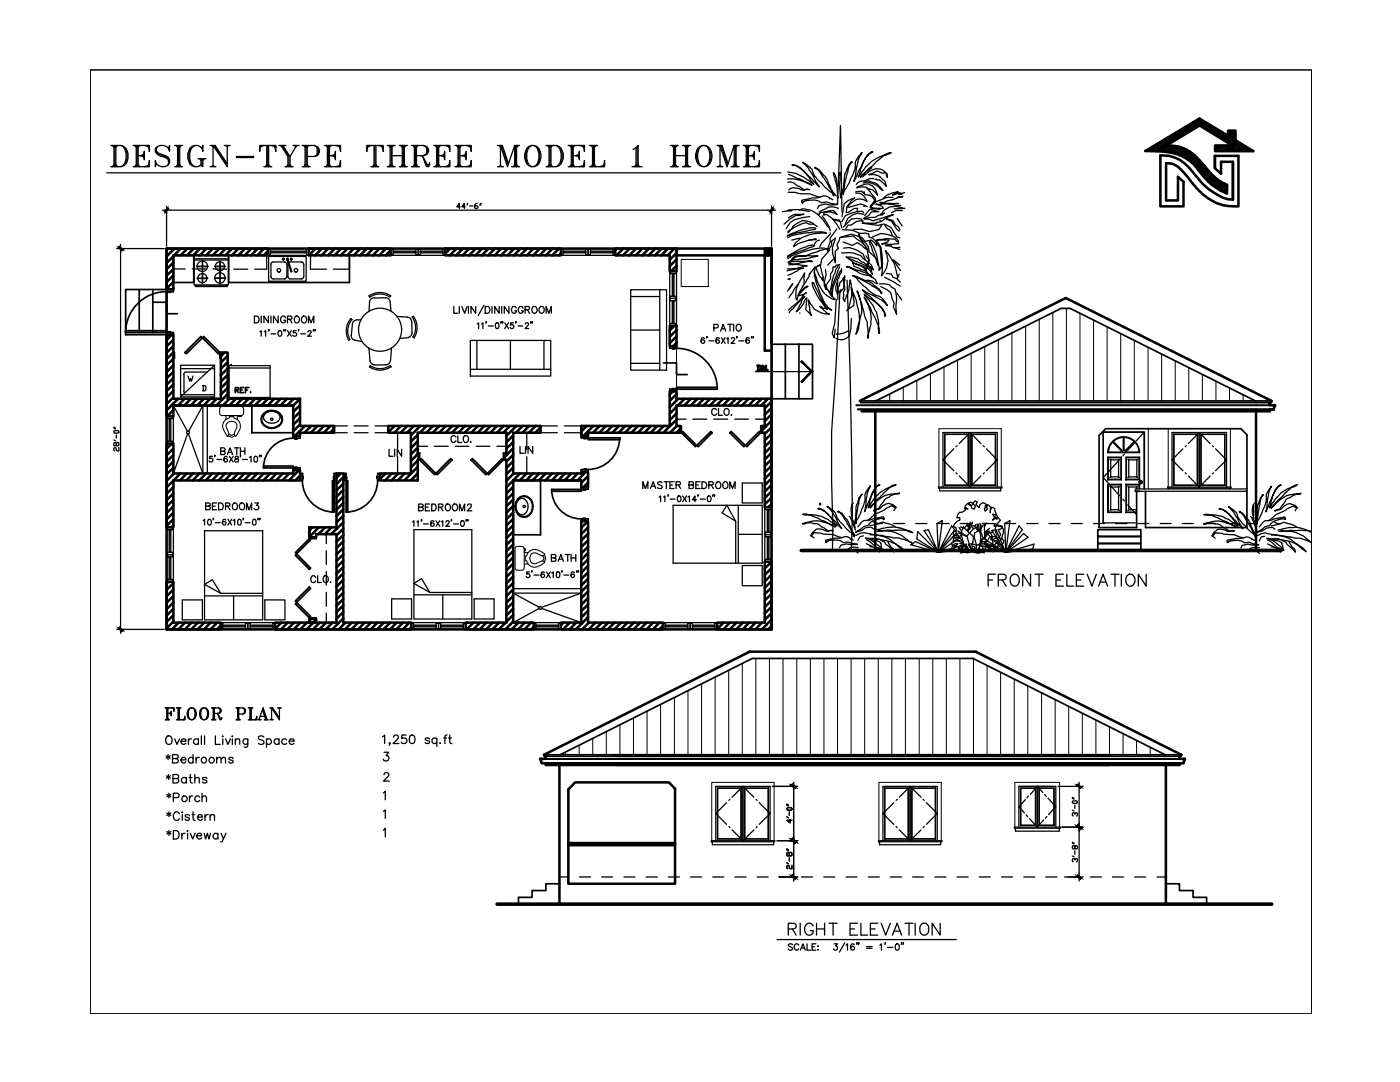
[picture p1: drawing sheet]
<svg xmlns="http://www.w3.org/2000/svg" width="279mm" height="216mm" viewBox="0 0 279 216" stroke-linecap="round" stroke-linejoin="round" font-family="sans-serif">
<defs><g id="words">
<text font-size="7.9" x="21.2" y="34.6">DESIGN-TYPE THREE MODEL 1 HOME</text>
<g font-size="5.7">
<text x="196.1" y="118.2">FRONT ELEVATION</text>
<text x="32.1" y="145">FLOOR PLAN</text>
</g>
<text font-size="5.3" x="156.3" y="187.7">RIGHT ELEVATION</text>
<g font-size="4.4">
<text x="43" y="92.1">BATH</text>
<text x="40.2" y="103">BEDROOM3</text>
<text x="109" y="113.2">BATH</text>
<text x="61" y="117.5">CLO.</text>
<text x="32.5" y="157.3">*Baths</text>
</g>
<g font-size="4">
<text x="141.1" y="84">CLO.</text>
<text x="82.5" y="103">BEDROOM2</text>
</g>
<text font-size="3.5" x="39.5" y="79">D</text>
</g></defs>
<!-- layer: A-Wall -->
<g fill="none" stroke="#000" stroke-width=".51">
<path d="M228.6 30.1l10.8-6.4 5.7 3.4v-1h1.5v1.9l3.6 2.2h-7.7v-1.2h3.4l-6.5-4-6.6 4a7.9 7.9 0 0 1 6.9 3.3l.9 1.1a10.1 10.1 0 0 0 4.3 3.5v1.7a12 12 0 0 1-4.8-3.5l-.8-1a9 9 0 0 0-7.1-3.8zM231.6 31a7.4 7.4 0 0 1 6.5 3.4l.6 .8a13.1 13.1 0 0 0 4.4 3.7l1.9 .8 1.1 .1v-7.5h-2.4v2.4l-1.2-1.1v-2.5h4.7v10.1a10.3 10.3 0 0 1-9.1-4.4l-1-1.3a7.1 7.1 0 0 0-3.2-2.8l-1.2-.1v7.4h2.4v-4.7l1.1 1v4.9h-4.6zM242.5 31.1v2.5M246.1 32.3v7.5M33.2 49.6h120.8v76h-120.8zM33.2 49.6h20.3v1.4h-18.9v6.7h-1.4zM33.5 49.6l-.3 .3M34.6 51.1l-1.4 1.4M34.6 52.4l-1.4 1.3M34.6 53.7l-1.4 1.3M34.6 54.9l-1.4 1.4M34.6 56.2l-1.4 1.4"/>
<path d="M34.6 57.5l-.3 .2M34.8 49.6l-1.6 1.6M36.1 49.6l-1.4 1.4M37.4 49.6l-1.4 1.4M38.7 49.6l-1.4 1.4M39.9 49.6l-1.3 1.4M41.2 49.6l-1.4 1.4M42.5 49.6l-1.4 1.4M43.8 49.6l-1.4 1.4M45.1 49.6l-1.4 1.4M46.3 49.6l-1.3 1.4M47.6 49.6l-1.4 1.4"/>
<path d="M48.9 49.6l-1.3 1.4M50.2 49.6l-1.4 1.4M51.4 49.6l-1.3 1.4M52.7 49.6l-1.3 1.4M53.5 50.1l-.9 .9M61.7 49.6h16.3v1.4h-16.3zM61.7 49.6h.1M63 49.6l-1.3 1.4M64.2 49.6l-1.3 1.4M65.5 49.6l-1.4 1.4M66.8 49.6l-1.3 1.4M68.1 49.6l-1.4 1.4"/>
<path d="M69.4 49.6l-1.4 1.4M70.6 49.6l-1.3 1.4M71.9 49.6l-1.3 1.4M73.2 49.6l-1.3 1.4M74.5 49.6l-1.4 1.4M75.7 49.6l-1.3 1.4M77 49.6l-1.3 1.4M78 49.9l-1 1.1M88.9 49.6h23v1.4h-23zM89.8 49.6l-.9 1M91.1 49.6l-1.3 1.4M92.4 49.6l-1.4 1.4"/>
<path d="M93.7 49.6l-1.4 1.4M95 49.6l-1.4 1.4M96.2 49.6l-1.3 1.4M97.5 49.6l-1.3 1.4M98.8 49.6l-1.4 1.4M100 49.6l-1.3 1.4M101.4 49.6l-1.4 1.4M102.6 49.6l-1.3 1.4M103.9 49.6l-1.4 1.4M105.2 49.6l-1.4 1.4M106.5 49.6l-1.4 1.4M107.8 49.6l-1.4 1.4"/>
<path d="M109 49.6l-1.3 1.4M110.3 49.6l-1.4 1.4M111.6 49.6l-1.4 1.4M111.9 50.5l-.4 .5M122.8 49.6h12.2v4.5h-1.3v-3.1h-10.9zM123.1 49.6l-.3 .3M124.4 49.6l-1.4 1.4M125.7 49.6l-1.4 1.4M126.9 49.6l-1.3 1.4M128.2 49.6l-1.4 1.4M129.5 49.6l-1.3 1.4M130.8 49.6l-1.4 1.4"/>
<path d="M132.1 49.6l-1.4 1.4M133.3 49.6l-1.3 1.4M134.6 49.6l-1.4 1.4M135 50.5l-1.3 1.3M135 51.8l-1.3 1.3M135 53l-1.1 1.1M135 49.6v1.4h19M152.6 51v19h1.4M154 49.6v19M34.3 66.8l-1.1 1M34.6 79.3l-1.4 1.3M34.6 67.8l-1.4 1.3"/>
<path d="M34.6 69l-1.4 1.4M34.6 70.3l-1.4 1.4M34.6 71.6l-1.4 1.3M34.6 72.9l-1.4 1.3M34.6 74.2l-1.4 1.3M34.6 75.4l-1.4 1.4M34.6 76.7l-1.4 1.3M34.6 78l-1.4 1.4M35.6 79.6l-2.4 2.3M36.8 79.6l-1.3 1.3M38.1 79.6l-1.3 1.3M39.4 79.6l-1.4 1.3"/>
<path d="M40.7 79.6l-1.4 1.3M42 79.6l-1.4 1.3M43.2 79.6l-1.3 1.3M44.8 70.3l-.7 .8M45.4 71l-1.3 1.3M45.4 77.4l-1.3 1.3M45.4 72.2l-1.3 1.4M45.4 73.5l-1.3 1.4M45.4 74.8l-1.3 1.3M45.4 76.1l-1.3 1.4M45.4 78.6l-2.2 2.3M45.8 79.6l-1.4 1.3"/>
<path d="M47.1 79.6l-1.4 1.3M48.4 79.6l-1.4 1.3M49.6 79.6l-1.3 1.3M50.9 79.6l-1.4 1.3M52.2 79.6l-1.4 1.3M53.5 79.6l-1.4 1.3M54.8 79.6l-1.4 1.3M56 79.6l-1.3 1.3M57.3 79.6l-1.4 1.3M58.6 79.6l-1.4 1.3M59.9 79.6h-14.5v-9.3h-1.3v9.3h-9.5v-12.8h-1.4v16.3h1.4v-2.2h23.9M59.9 79.6v5.4h6.7v1.3h-6.7v.7h-1.4v-6.1"/>
<path d="M59.9 79.6l-1.4 1.3M133.7 65h1.3v4.1h-1.3zM134.3 78.1l-.6 .6M134.6 65l-.9 .9M135 68.4l-.7 .7M135 65.9l-1.3 1.3M135 67.1l-1.3 1.4M135 78.6l-1.3 1.4M135.4 79.6l-1.7 1.7M136.6 79.6l-1.3 1.3M137.9 79.6l-1.4 1.3M139.2 79.6l-1.3 1.3"/>
<path d="M140.5 79.6l-1.4 1.3M149.4 79.6l-1.3 1.3M150.7 79.6l-1.3 1.3M151.1 73h.6l.1 .1v.7l-.1 .2h-.6M151.3 73v1M152 79.6l-1.4 1.3M152.8 73v1l-.6-1v1M153.2 73.8v.2M153.3 79.6l-1.4 1.3M33.2 88.5h1.4v6h23.9v-.7h1.4v2.1h-25.3v9.3h-1.4zM34.3 88.5l-1.1 1.1M34.6 81.8l-1.3 1.3"/>
<path d="M34.6 89.5l-1.4 1.4M34.6 90.8l-1.4 1.3M34.6 92.1l-1.4 1.3M34.6 93.3l-1.4 1.4M34.6 95.9l-1.4 1.4M34.6 97.2l-1.4 1.3M34.6 98.5l-1.4 1.3M34.6 99.7l-1.4 1.4M34.7 94.5l-1.5 1.5M36 94.5l-1.4 1.4M37.3 94.5l-1.4 1.4M38.5 94.5l-1.3 1.4"/>
<path d="M39.8 94.5l-1.3 1.4M41.1 94.5l-1.3 1.4M42.4 94.5l-1.4 1.4M43.7 94.5l-1.4 1.4M44.9 94.5l-1.3 1.4M46.2 94.5l-1.4 1.4M47.5 94.5l-1.3 1.4M48.8 94.5l-1.4 1.4M50.1 94.5l-1.4 1.4M51.3 94.5l-1.3 1.4M52.6 94.5l-1.3 1.4M53.9 94.5l-1.4 1.4"/>
<path d="M55.2 94.5l-1.4 1.4M56.4 94.5l-1.3 1.4M57.7 94.5l-1.3 1.4M59.7 93.8l-2 2.1M59.9 84.7l-1.4 1.3M59.9 80.8l-1.4 1.4M59.9 82.2l-1.4 1.3M59.9 83.4l-1.4 1.4M59.9 94.9l-1 1M60.8 85l-2 2M62.1 85l-1.3 1.3M63.4 85l-1.4 1.3"/>
<path d="M64.7 85l-1.4 1.3M66 85l-1.4 1.3M66.6 85.6l-.7 .7M66.6 85v1.3M67.2 94.5h1.4l-.1 29.7h13.6v1.4h-27.2v-1.4h12.3v-17.6h-4.1v.6h-1.4v-2h5.5zM68 94.5l-.8 .8M68.5 96.5l-1.3 1.4M68.5 97.8l-1.3 1.3M68.5 99.1l-1.3 1.3M68.6 95.2l-1.4 1.4M76.9 94.5l-1.1 1.1M78.2 94.5l-1.4 1.4"/>
<path d="M78.8 85l-1.3 1.3M79.5 94.5l-1.4 1.4M80 85l-1.3 1.3M80.7 94.5l-1.3 1.4M81.3 85l-1.4 1.3M82 94.5h-6.2v1.4h7.6v-4.1h.1v-1.4h-.1v-4.1h17.7v4.1h-.4v1.4h.4v32.4h-8.2v1.4h13.6v-1.4h-4.1v-28.3M82 94.5v-8.2h-4.5v-1.3h30.4v1.3h-5.5v8.2h13.6v-.3h1.4v3h-1.4v-1.3h-13.6M82 94.5l-1.3 1.4M82.6 85l-1.4 1.3M83.4 89.3l-1.4 1.4M83.4 91.9l-1.4 1.3M83.4 93.2l-1.4 1.3"/>
<path d="M83.4 94.4l-1.4 1.5M83.4 86.8l-1.4 1.3M83.4 88l-1.4 1.4M83.4 95.7l-.2 .2M83.5 90.5l-1.5 1.5M83.5 91.7v.1M83.9 85l-1.9 1.9M85.1 85l-1.3 1.3M86.4 85l-1.3 1.3M87.7 85l-1.4 1.3M89 85l-1.4 1.3M90.3 85l-1.4 1.3"/>
<path d="M91.5 85l-1.3 1.3M92.8 85l-1.3 1.3M94.1 85l-1.4 1.3M95.4 85l-1.4 1.3M96.7 85l-1.4 1.3M97.9 85l-1.3 1.3M99.2 85l-1.4 1.3M100.5 85l-1.3 1.3M101.8 85l-1.4 1.3M102.4 86.9l-1.3 1.4M102.4 89.4l-1.7 1.8M102.4 92l-1.3 1.4"/>
<path d="M102.4 93.3l-1.3 1.3M102.4 95.9l-1.3 1.3M102.4 97.1l-1.3 1.4M102.4 98.4l-1.3 1.4M102.4 90.7l-1.3 1.4M102.4 88.2l-1.3 1.3M102.4 99.7l-1.3 1.3M102.5 94.5l-1.4 1.4M103.1 85l-2 2M103.8 94.5l-1.4 1.4M104.3 85l-1.3 1.3M105.1 94.5l-1.4 1.4"/>
<path d="M105.6 85l-1.4 1.3M106.4 94.5l-1.4 1.4M106.9 85l-1.3 1.3M107.6 94.5l-1.3 1.4M107.9 85.3l-1.1 1M108.9 94.5l-1.4 1.4M110.2 94.5l-1.3 1.4M111.5 94.5l-1.4 1.4M112.7 94.5l-1.3 1.4M114 94.5l-1.3 1.4M115.3 94.5l-1.4 1.4M116 85h17.7v-6.9h1.3v1.5h19v21.6h-1.4v-14.9h-.6v-1.3h.6v-4.1h-17.6v4.1h.7v1.3h-18.3v.6h-1.4z"/>
<path d="M116 85v1.3M116.9 94.2l-1.7 1.7M117.2 85l-1.2 1.1M117.4 95l-1.4 1.3M117.4 96.3l-1 .9M118.4 85l-1.9 1.9M119.7 85l-1.4 1.3M121 85l-1.4 1.3M122.2 85l-1.3 1.3M123.5 85l-1.3 1.3M124.8 85l-1.3 1.3M126.1 85l-1.4 1.3"/>
<path d="M127.4 85l-1.4 1.3M128.7 85l-1.4 1.3M129.9 85l-1.3 1.3M131.2 85l-1.3 1.3M132.5 85l-1.4 1.3M135 83.8l-2.6 2.5M135 81.2l-1.3 1.3M135 82.5l-1.3 1.3M135.1 85l-1.4 1.3M135.7 85.6l-.7 .7M154 82.7l-1.4 1.3M154 89.1l-1.4 1.3"/>
<path d="M154 91.6l-1.4 1.4M154 92.9l-1.4 1.4M154 96.8l-1.4 1.3M154 98l-1.4 1.4M154 99.3l-1.4 1.4M154 80.1l-1.4 1.4M154 81.4l-1.4 1.3M154 83.9l-2 2M154 85.2l-1.4 1.4M154 86.5l-1.4 1.4M154 87.8l-1.4 1.3M154 90.3l-1.4 1.4"/>
<path d="M154 94.2l-1.4 1.3M154 95.4l-1.4 1.4M33.2 116.1h1.4v8.1h9.4v1.4h-10.8zM33.6 116.1l-.4 .3M34.6 101l-1.4 1.4M34.6 102.3l-1.4 1.4M34.6 103.6l-1.4 1.3M34.6 104.8l-.4 .4M34.6 116.4l-1.4 1.3M34.6 117.6l-1.4 1.4M34.6 118.9l-1.4 1.4M61.7 105.2v1.4"/>
<path d="M62.3 105.2l-.6 .7M63.1 107l-.2 .2M63.6 105.2l-1.9 1.9M64.9 105.2l-1.3 1.4M66.2 105.2l-1.4 1.4M68.5 105.5l-1.3 1.3M68.5 100.4l-1.3 1.3M68.5 111.9l-1.3 1.3M68.5 118.3l-1.3 1.3M68.5 119.5l-1.3 1.4M68.5 106.8l-1.3 1.3M68.5 108l-1.3 1.4"/>
<path d="M68.5 109.3l-1.3 1.3M68.5 101.6l-1.3 1.4M68.5 102.9l-1.3 1.4M68.5 110.6l-1.3 1.4M68.5 104.2l-2.4 2.4M102.4 102.3l-1.3 1.3M102.4 103.5l-1.3 1.4M102.4 115l-1.3 1.4M102.4 116.3l-1.3 1.4M102.4 118.9l-1.3 1.4M102.4 113.8l-1.3 1.3M102.4 104.8l-1.3 1.4"/>
<path d="M102.4 101l-1.3 1.3M102.4 106.1l-1.3 1.3M102.4 107.4l-1.3 1.3M102.4 108.7l-1.3 1.3M102.4 109.9l-1.3 1.4M102.4 111.2l-1.3 1.4M102.4 112.5l-1.3 1.3M102.4 117.6l-1.3 1.3M116 104h1.4v20.2h14.9v1.4h-20.4v-1.4h4.1zM116 104h.1M117.3 104l-1.3 1.3M117.4 105.2l-1.4 1.4"/>
<path d="M117.4 106.5l-1.4 1.4M117.4 114.2l-1.4 1.4M117.4 119.3l-1.4 1.4M117.4 116.7l-1.4 1.4M117.4 118l-1.4 1.4M117.4 115.5l-1.4 1.3M117.4 107.8l-1.4 1.4M152.6 112.1h1.4v13.5h-10.9v-1.4h9.5zM152.8 112.1l-.2 .1M154 100.6l-.7 .6M154 119.8l-1.4 1.3M154 112.1l-1.4 1.3"/>
<path d="M154 113.4l-1.4 1.3M154 114.7l-1.4 1.3M154 115.9l-1.4 1.4M154 117.2l-1.4 1.4M154 118.5l-1.4 1.3M34.6 120.2l-1.4 1.4M34.6 121.5l-1.4 1.3M34.6 122.8l-1.4 1.3M34.6 124l-1.4 1.4M35.7 124.2l-1.4 1.4M36.9 124.2l-1.3 1.4M38.2 124.2l-1.3 1.4"/>
<path d="M39.5 124.2l-1.3 1.4M40.8 124.2l-1.4 1.4M42.1 124.2l-1.4 1.4M43.4 124.2l-1.4 1.4M44 124.8l-.7 .8M56.1 124.2l-1.2 1.3M57.4 124.2l-1.3 1.4M58.7 124.2l-1.4 1.4M60 124.2l-1.4 1.4M61.3 124.2l-1.4 1.4M61.7 123.5h1.4v.7h-1.4zM62 123.5l-.3 .3"/>
<path d="M63.1 123.7l-1.9 1.9M63.8 124.2l-1.3 1.4M65.1 124.2l-1.4 1.4M66.4 124.2l-1.4 1.4M68.5 120.8l-1.3 1.4M68.5 123.4l-2.2 2.2M68.5 122.1l-1.3 1.4M68.9 124.2l-1.3 1.4M70.2 124.2l-1.4 1.4M71.5 124.2l-1.4 1.4M72.8 124.2l-1.4 1.4M74.1 124.2l-1.4 1.4"/>
<path d="M75.3 124.2l-1.3 1.4M76.6 124.2l-1.4 1.4M77.9 124.2l-1.4 1.4M79.2 124.2l-1.4 1.4M80.4 124.2l-1.3 1.4M81.7 124.2l-1.3 1.4M82.1 125.2l-.5 .4M93.2 124.2l-.3 .3M94.5 124.2l-1.4 1.4M95.8 124.2l-1.3 1.4M97.1 124.2l-1.4 1.4M98.4 124.2l-1.4 1.4"/>
<path d="M99.6 124.2l-1.3 1.4M100.9 124.2l-1.4 1.4M102.4 120.2l-1.3 1.3M102.4 121.4l-1.3 1.4M102.4 124l-1.5 1.6M102.4 122.7l-1.3 1.4M103.5 124.2l-1.4 1.4M104.7 124.2l-1.3 1.4M106 124.2l-1.3 1.4M106.5 125l-.5 .6M112.5 124.2l-.6 .5M113.7 124.2l-1.3 1.4"/>
<path d="M115 124.2l-1.4 1.4M117.4 120.6l-1.4 1.3M117.4 121.9l-1.4 1.3M117.4 123.1l-2.5 2.5M117.5 124.2l-1.3 1.4M118.8 124.2l-1.3 1.4M120.1 124.2l-1.3 1.4M121.4 124.2l-1.4 1.4M122.7 124.2l-1.4 1.4M124 124.2l-1.4 1.4M125.2 124.2l-1.3 1.4M126.5 124.2l-1.3 1.4"/>
<path d="M127.8 124.2l-1.4 1.4M129 124.2l-1.3 1.4M130.4 124.2l-1.4 1.4M131.6 124.2l-1.3 1.4M132.3 124.9l-.8 .7M144.4 124.2l-1.3 1.3M145.7 124.2l-1.4 1.4M147 124.2l-1.4 1.4M148.3 124.2l-1.4 1.4M149.5 124.2l-1.3 1.4M150.8 124.2l-1.3 1.4M152.1 124.2l-1.4 1.4"/>
<path d="M154 121.1l-1.4 1.3M154 122.3l-1.4 1.4M154 123.6l-2 2M154 124.9l-.7 .7"/>
</g>
<!-- layer: A-DOOR -->
<g fill="none" stroke="#000" stroke-width=".34">
<path d="M25.1 57.8h8.1v9h-8.1zM27.8 57.8v8.6M30.5 57.8v8.6M33.2 58.2a8.1 8.1 0 0 0-8.1 8.1M33.2 57.7h1.4v.5h-1.4zM33.6 58.2h.5v.1h-.5zM34.6 51h4.1v5.4h-4.1zM39.3 53.2h2.2M39.3 55.5h2.2M40.4 52.1v2.2M40.4 54.5v2.1M42.8 55.5h2.2"/>
<path d="M42.9 53.2h2.1M43.9 52.1v2.1M43.9 54.4v2.2M45.6 51v5.4h24.1v-5.4M25.1 66h8.1v.4h-8.1zM33.2 66.4h1.4v.4h-1.4zM33.6 66.2h.5v.2h-.5zM34.6 70.3h.2v1.2h-.2zM40.1 67.1l.3 .3-3.2 3.2-.3-.3zM40.7 67.1l3.2 3.2-.3 .3-3.2-3.2zM43.9 70.3h.2v1.2h-.2zM133.7 77.7h1.3v.4h-1.3z"/>
<path d="M133.7 69.1h1.3v.4h-1.3zM134.2 77.5h.4v.2h-.4zM134.2 69.5h.4v.1h-.4zM135 69.5a8.1 8.1 0 0 1 8.1 8.1M135 77.3h8.1v.4h-8.1zM154 68.7h8.2v10.9h-8.2zM156.7 68.6v11M159.4 68.6v11M50.3 80.9h8.2v5.4h-8.2zM52.6 93h5.9v.4h-5.9zM58.5 87.4a5.9 5.9 0 0 0-5.9 6M58.5 93.4h1.4v.4h-1.4z"/>
<path d="M58.5 87h1.4v.4h-1.4zM58.9 93.2h.4v.2h-.4zM58.9 87.4h.4v.2h-.4zM59.9 94.5h.5v1.4h-.5zM60.3 95.8a6.3 6.3 0 0 0 6.4 6.4M60.4 95.1h.1v.4h-.1zM66.4 95.9h.3v6.3h-.3zM66.6 95.1h.1v.4h-.1zM66.7 94.5h.5v1.4h-.5zM68.6 94.5h.5v1.4h-.5zM69.1 95.1h.1v.4h-.1zM69.1 95.9h.3v6.3h-.3z"/>
<path d="M75.2 95.1h.2v.4h-.2zM75.4 95.8a6.3 6.3 0 0 1-6.4 6.4M75.4 94.5h.4v1.4h-.4zM83.5 90.4h.2v1.4h-.2zM83.7 91.8l.3-.3 3 3-.3 .2zM87 94.5l2.9-3 .3 .3-2.9 2.9zM94 91.8l.3-.3 3 3-.3 .2zM97.3 94.5l2.9-3 .3 .3-3 2.9zM100.5 90.4h.2v1.4h-.2zM102.4 95.9h5.5v10.8h-5.5zM110.1 97.6a5.9 5.9 0 0 0 5.9 5.9M110.1 97.6h5.9v.4h-5.9z"/>
<path d="M116 86.9h1.4v.5h-1.4zM116 93.7h1.4v.5h-1.4zM116 97.2h1.4v.4h-1.4zM116.3 97.6h.5v.2h-.5zM116.6 87.4h.4v.1h-.4zM116.6 93.6h.4v.1h-.4zM117.4 87.4h6.3v.3h-6.3zM123.7 87.3a6.3 6.3 0 0 1-6.4 6.4M135.7 85h.3v1.3h-.3zM136 86.3l.2-.2 2.8 2.8-.2 .2zM139 88.9l2.9-2.8 .2 .2-2.8 2.8zM145.6 86.3l.3-.2 2.8 2.8-.3 .2z"/>
<path d="M148.7 88.9l2.8-2.8 .3 .2-2.8 2.8zM151.8 85h.2v1.3h-.2zM59.2 110.5l2.8 2.9-.3 .2-2.8-2.8zM61.7 107.2h1.4v.3h-1.4zM61.7 107.5l.3 .2-2.8 2.8-.3-.2zM61.7 117.1l.3 .3-2.8 2.8-.3-.3zM116 103.5h1.4v.5h-1.4zM116.3 103.4h.5v.1h-.5zM59.2 120.2l2.8 2.8-.3 .3-2.8-2.8zM61.7 123.3h1.4v.2h-1.4z"/>
</g>
<!-- layer: A-ANNO-DIM-14 -->
<g fill="none" stroke="#000" stroke-width=".25">
<path d="M24.1 49.6h8.7M24.1 50.4v74.4M33.2 41.9v7.2M34 41.9h119.2M91.8 41.3h-.6l.5-.7v1M92.9 41.3h-.7l.5-.7v1M93.4 40.6l-.2 .3M93.7 41.1h.7M95.2 40.6l-.5 .3v.5l.2 .2h.3l.2-.2-.2-.3h-.5M95.9 40.6l-.2 .3M96.1 40.6l-.2 .3M154 41.9v7.2"/>
<path d="M22.7 86.1l.2-.2h.7l.1 .4-.1 .1h-.7zM22.7 87.8l.3 .2M22.7 85.4l.3 .2M22.7 85.2l.3 .2M23.2 88.5l.2-.2 .3 .2v.3l-.3 .2-.2-.2v-.3l-.3-.2-.2 .2v.3l.2 .2 .3-.2M23.2 86.8v.6M23.7 89.3v.7h-.3l-.2-.2v-.3l-.3-.2-.2 .2v.3l.2 .2M101.1 97.1v.9M135 82v.2M24.1 125.6h8.7M154.1 156.9h4.3M158.4 157.7v9.2"/>
<path d="M211.1 156.9h4.3M214 160l.2-.2h.7l.1 .3-.1 .2h-.7zM214 159.3l.3 .2M214 159.1l.3 .2M215.4 157.7v6.5M155.1 167.8h3.3M155.5 175h2.9M157 161.3l.2-.2h.7l.1 .4-.1 .2h-.7zM157 172.2l.4 .1M157 169.6l.4 .1M157 169.4l.4 .2M157 163l.4 .2"/>
<path d="M157 160.6l.4 .2M157 160.5l.4 .1M157.5 170.3l.2-.2 .3 .2v.3l-.1 .2-.4-.2v-.3l-.1-.2-.4 .2v.3l.2 .2 .3-.2M157.5 162v.7M157.5 171.1v.7M157.7 163.5v.7l-.7-.5h1M158 172.7v.6h-.3l-.2-.1v-.4l-.3-.1-.2 .1v.4l.2 .1M158.4 168.6v5.6M211.9 165h3.5M212.4 175h3M214 170.8l.3 .2M214 168.2l.3 .2"/>
<path d="M214 168l.3 .2M214 161.7l.3 .1M214.5 171.6l-.2-.3h-.1l-.2 .2v.3l.2 .2M214.5 171.5l.2-.2 .3 .2v.3l-.1 .2M214.5 168.9l.2-.2 .3 .2v.3l-.3 .2-.2-.2v-.3l-.3-.2-.2 .2v.3l.2 .2 .3-.2M214.5 162.5l-.2-.3-.3 .1v.4l.2 .1M214.5 162.3l.2-.1 .3 .1v.4l-.1 .1M214.5 160.6v.7M214.5 169.7v.8M215.4 165.8v8.4"/>
</g>
<!-- layer: 0 -->
<g fill="#000" stroke="#000" stroke-width=".2">
<path d="M23.8 49.1l-.2 .2 1 .6zM23.6 49.3l1 .6-.3 .2z"/>
<path d="M32.7 42.1l.3 .3 .5-1zM33.5 41.4l.2 .3-.7 .7z"/>
<path d="M152.6 49.6l1.4 1.4v-1.4zM152.6 49.6l1.4 1.4h-1.4z"/>
<path d="M154.2 41.4l-.4 1 .7-.7zM153.5 42.1l.7-.7-.4 1z"/>
<path d="M23.6 125.3l.7 .8 .3-.3zM23.6 125.3l.2-.2 .8 .7z"/>
<path d="M157.9 156.7l1 .4-.8-.7zM157.9 156.7l1 .4-.3 .3z"/>
<path d="M157.9 156.7l1 .4-.8-.7zM157.9 156.7l1 .4-.3 .3z"/>
<path d="M215.1 156.4l-.2 .3 1 .4zM214.9 156.7l1 .4-.3 .3z"/>
<path d="M158.1 167.2l-.2 .3 1 .5zM157.9 167.5l1 .5-.3 .3z"/>
<path d="M158.1 167.2l-.2 .3 1 .5zM157.9 167.5l1 .5-.3 .3z"/>
<path d="M157.9 174.7l.7 .8 .3-.3zM157.9 174.7l.2-.2 .8 .7z"/>
<path d="M157.9 167.5l.7 .8 .3-.3zM157.9 167.5l.2-.3 .8 .8z"/>
<path d="M157.9 174.7l.7 .8 .3-.3zM157.9 174.7l.2-.2 .8 .7z"/>
<path d="M157.9 167.5l.7 .8 .3-.3zM157.9 167.5l.2-.3 .8 .8z"/>
<path d="M215.1 164.5l-.2 .3 1 .5zM214.9 164.8l1 .5-.3 .3z"/>
<path d="M214.9 174.7l.7 .8 .3-.3zM214.9 174.7l.2-.2 .8 .7z"/>
<path d="M214.9 164.8l.7 .8 .3-.3zM214.9 164.8l.2-.3 .8 .8z"/>
</g>
<g fill="none" stroke="#000" stroke-width=".25">
<path d="M21.3 34.5h134.5M157.2 34.3a8.3 8.3 0 0 1 4.6 2.1l.6 .4-.5-.6a8 8 0 0 0-3.3-3.3l-.4-.1-.1 .2h.8l.5 .4a19.1 19.1 0 0 1 4 3.8h.1l-.7-1-.9-1.7a5.9 5.9 0 0 0-1.7-2.1l.1 .1a3.2 3.2 0 0 1 2.1 2.4l.7 .9 2.3 2.2a1.44 1.44 0 0 1 .9 1l.1 .1v-.2l-1.1-2.4a2.8 2.8 0 0 0-1-1.6l-.2-.4a2.18 2.18 0 0 0-1.5-1l.1-.1a12.9 12.9 0 0 1 2.9 4.1l1.3 1.6M157.2 36.4a1.83 1.83 0 0 1 1.9 .7l.4 .1 .9 .6h1.2l-.5-.1-.6 .3-.5-.1a3.5 3.5 0 0 0-2.2-.3l-.4 .3M157.4 34.8l2.6 1.1 2 1a8.7 8.7 0 0 0-4.8-1.2M157.6 38.3l-.3 .1M157.7 38.4h1.1a5.6 5.6 0 0 0 2.8 .3l2.1 .7M165.5 39.6v.1M166.2 39.9l-1.3-.8h-.5l-1.2 .4h-1l-2.2 .4v.5a4.1 4.1 0 0 1 4 .1l.9-.2 .9 .3 1.4 .2-1.4 .1-1.1-.2-1.3 .3-.3 .6M166.3 34.5l.7 2.5 .2 2.6-.1-.5M166.4 34.5a5 5 0 0 1 .7 2.7M167.7 34.4a5 5 0 0 0-.3 2.8M170.7 38.5a2.2 2.2 0 0 1 2.3 1.7 2.22 2.22 0 0 0-3.1 .3l-.8 .8h.4l2.2-.6 1.4 .6"/>
<path d="M170.8 38.3l1.1-.2 .5 .5v-.3l.2 .5 .9 .1M170.9 37.5l1-.2 1 .1 1.7 2.1 .2 .6-1.2-1.2M171.1 37.3l1.6-.6h.6a2.59 2.59 0 0 1 1.8 2.3 3.1 3.1 0 0 0-2-1.5M172.1 35.3l1.4-1.2a2.44 2.44 0 0 1 3.6 .6v.7l-.3-.9-.7 .1-1-.5-1.7 .8a3 3 0 0 1 2.2 .4M172.3 36.5l.8-.2 1 .3M174 33.5l-1.2 .8-1.1 1.1 1.6-1.7 1.1-.9a10.7 10.7 0 0 1 3.1-2.3h.3a2.32 2.32 0 0 1-1.7 .6 7.5 7.5 0 0 0-4.3 3.7l-.5 .5 .2-.6a8.7 8.7 0 0 1 1.8-3.9l.6-.5h.3a1.43 1.43 0 0 0-1.1 .9 14.3 14.3 0 0 0-2.3 4.3l-.4 .7 .4-1.7a8.1 8.1 0 0 1 1.1-4 3.6 3.6 0 0 0-1.2 3.1l-.4 1-.9 2-.8 1.2-.3 1-.1-.9 .2-.5a8.4 8.4 0 0 1 .9-4.4l.8-.7h-.2l-.5 .9-.5 1.9a12.6 12.6 0 0 1-1.1 3.9v.5l-.2-2 .1-3.1M174.3 36.4l-.4-.1a1.24 1.24 0 0 0-1.3-.2h-.4a1.65 1.65 0 0 0-1.3 .7M174.3 36.4h.3l.5 .4 1.1 1.2-.9-.8-1.2-.6M174.3 35.6h-.8l-1 .5M175.7 35.3l.9 .9 .3 1-1.4-1.3h-.4l-.2-.1h-.3M176.4 39.7l-1.5 .5-.4 .5M177.3 39.4h.9"/>
<path d="M178 39.9l-1 .2a1.54 1.54 0 0 1-1.3 .3h-.1l.1 .1 .8 .2 3.3 .3M179.4 39.4l-1.4 .5M179.6 38.4l-1.5 .5 1.2-.6-1.2 .2-1.2 .5-.6 .6 1-.2M180.2 39.1l-1.1 .3h1M180.5 38.4l-1.2 .4h.7M228.9 29.9l-.2 .2M229.5 29.6l-.6 .5M230 29.3l-.9 .8M230.5 28.9l-1.2 1.2M231.1 28.6l-1.6 1.6M231.6 28.3l-1.8 1.9M232.2 28l-2.2 2.2"/>
<path d="M232.7 27.6l-2.5 2.6M233 29l-1.2 1.3M233.2 27.3l-2.8 2.9M233.2 29l-1.2 1.3M233.4 29l-1.2 1.3M233.7 29.1l-1.3 1.2M233.8 27l-3.2 3.2M233.9 29.1l-1.3 1.2M234.1 29.1l-1.3 1.2M234.2 29.1l-1.2 1.2M234.3 26.7l-3.5 3.5M234.5 29.1l-1.3 1.3"/>
<path d="M234.6 29.2l-1.2 1.2M234.8 26.4l-3.8 3.8M234.8 29.2l-1.2 1.2M235 29.2l-1.3 1.3M235.2 29.2l-1.3 1.3M235.3 29.3l-1.2 1.3M235.4 26l-4.2 4.2M235.5 29.3l-1.2 1.3M235.7 29.4l-1.2 1.2M235.9 29.4l-1.3 1.3M235.9 25.7l-4.5 4.5M236 29.5l-1.2 1.2"/>
<path d="M236.1 29.6l-1.2 1.2M236.3 29.6l-1.2 1.2M236.4 25.4l-4.8 4.9M236.4 29.7l-1.1 1.2M236.6 29.8l-1.2 1.2M236.7 29.8l-1.1 1.2M236.9 29.9l-1.2 1.2M237 25l-3.6 3.7M237 30l-1.1 1.1M237.2 30.1l-1.2 1.1M237.3 30.2l-1.2 1.1M237.4 30.3l-1.1 1.1"/>
<path d="M237.5 24.8l-3.6 3.6M237.6 30.3l-1.2 1.1M237.7 30.4l-1.1 1.1M237.8 30.5l-1.1 1.1M237.9 30.6l-1.1 1.1M238.1 30.7l-1.1 1.1M238.1 24.4l-3.6 3.7M238.2 30.8l-1.1 1.1M238.3 30.9l-1.1 1M238.4 31l-1.1 1M238.5 31.1l-1 1.1M238.6 24.1l-3.6 3.6"/>
<path d="M238.6 31.2l-1 1M238.7 31.3l-1 1M238.9 31.4l-1.1 1.1M239 31.5l-1.1 1M239.1 31.6l-1 1.1M239.2 23.8l-3.7 3.6M239.2 31.7l-1.1 1.1M239.3 31.8l-1 1.1M239.4 31.9l-1 1.1M239.5 23.7l-3.4 3.4M239.5 32.1l-1 1M239.6 23.8l-3 2.9"/>
<path d="M239.6 32.2l-1 1M239.7 23.9l-2.5 2.5M239.7 32.3l-1 1M239.8 32.4l-1 1M239.9 23.9l-2.2 2.2M239.9 32.5l-1 1.1M240 24l-1.8 1.8M240 32.6l-1 1.1M240.1 32.8l-1 1M240.1 24.1l-1.3 1.3M240.2 32.9l-1 1M240.3 24.2l-1 .9"/>
<path d="M240.3 33l-1.1 1M240.4 24.2l-.9 .9M240.4 33.1l-1 1M240.5 33.2l-1 1.1M240.6 24.3l-.9 .9M240.6 33.3l-1.1 1.1M240.7 24.4l-.9 .9M240.7 33.5l-1.1 1M240.8 33.6l-1.1 1M240.8 24.5l-.9 .8M240.9 33.7l-1.1 1M240.9 24.6l-.8 .8"/>
<path d="M241 33.8l-1.1 1.1M241.1 24.7l-.9 .8M241.1 33.9l-1.1 1.1M241.2 24.8l-.9 .8M241.2 34.1l-1.1 1M241.3 34.1l-1.1 1.1M241.4 24.8l-.9 .9M241.4 34.3l-1.1 1M241.5 24.9l-.9 .9M241.5 34.4l-1.1 1.1M241.6 34.5l-1.1 1.1M241.6 25l-.9 .9"/>
<path d="M241.7 34.6l-1.1 1.1M241.7 25l-.8 .9M241.8 34.7l-1.1 1.1M241.9 25.1l-.9 .9M241.9 34.8l-1.1 1.1M242 35l-1.1 1M242 25.2l-.9 .9M242.1 35l-1.1 1.1M242.2 25.3l-.9 .9M242.2 35.2l-1.1 1.1M242.3 25.4l-.9 .9M242.3 35.2l-1.1 1.2"/>
<path d="M242.4 25.5l-.9 .9M242.5 35.4l-1.1 1.1M242.5 25.6l-.8 .8M242.5 29v.1M242.5 35.5l-1 1.1M242.7 25.6l-.9 .9M242.7 35.6l-1.1 1M242.8 29l-.3 .3M242.8 35.7l-1.1 1.1M242.8 25.7l-.9 .9M242.9 35.8l-1.1 1.1M243 25.8l-.9 .9"/>
<path d="M243 29l-.5 .5M243 35.8l-1.1 1.1M243.1 25.9l-.9 .8M243.2 29l-.7 .7M243.2 35.9l-1.1 1.1M243.2 25.9l-.9 .9M243.3 36l-1.1 1.1M243.3 26l-.8 .9M243.4 29l-.9 .9M243.4 36.1l-1.1 1.1M243.5 26.1l-.9 .9M243.6 36.2l-1.1 1.1"/>
<path d="M243.6 29l-1.1 1.2M243.6 26.2l-.8 .9M243.7 36.3l-1.1 1.1M243.8 26.3l-.9 .9M243.8 29l-1.1 1.2M243.8 36.4l-1.1 1.1M243.9 26.4l-.9 .8M244 36.4l-1.2 1.2M244 26.4l-.9 .9M244 29l-1.1 1.2M244.1 36.5l-1.1 1.2M244.2 26.5l-.9 .9"/>
<path d="M244.2 29l-1.1 1.2M244.2 36.6l-1.1 1.1M244.3 26.6l-.9 .9M244.4 36.6l-1.2 1.2M244.4 26.7l-.8 .9M244.5 29l-1.2 1.2M244.5 36.7l-1.2 1.2M244.6 26.8l-.9 .9M244.7 26.9l-.9 .9M244.7 29l-1.2 1.2M244.7 36.8l-1.2 1.2M244.8 26.9l-.9 .9"/>
<path d="M244.8 36.9l-1.2 1.1M244.9 38.1l-.4 .4M244.9 38.3l-.2 .3M244.9 38.6h-.1M244.9 29l-1.2 1.2M244.9 37l-1.1 1.1M244.9 37.2l-1 1M244.9 37.5l-.8 .8M244.9 37.7l-.7 .6M244.9 37.9l-.5 .5M245 27l-.9 .9M245.1 29l-1.2 1.2"/>
<path d="M245.3 26.1l-.2 .2M245.3 29l-1.1 1.2M245.5 26.1l-.4 .4M245.5 29l-1.1 1.2M245.7 26.1l-.6 .6M245.8 29l-1.2 1.2M245.9 26.1l-.8 .8M246.1 26.1l-1.9 1.9M246.4 26.1l-2 2M246.6 26.1l-2.1 2M246.6 26.3l-2 1.9M246.6 26.5l-1.9 1.8"/>
<path d="M246.6 26.7l-1.7 1.7M246.6 27l-1.6 1.5M246.6 27.2l-1.4 1.4M246.6 27.4l-1.3 1.2M246.6 27.6l-1.2 1.1M246.6 27.8l-1.1 1M246.6 28l-.9 .9M246.7 28.1l-.9 .9M246.9 28.1l-2.1 2.1M247 28.2l-2 2M247.1 28.3l-1.8 1.9M247.2 28.4l-1.7 1.8"/>
<path d="M247.4 28.5l-1.7 1.7M247.5 28.6l-1.6 1.6M247.7 28.6l-1.6 1.6M247.8 28.7l-1.4 1.5M247.9 28.8l-1.3 1.4M248 28.9l-1.2 1.3M248.2 29l-1.2 1.2M248.3 29.1l-1.1 1.1M248.5 29.2l-1.1 1M248.6 29.2l-1 1M248.7 29.3l-.9 .9M248.8 29.4l-.8 .8"/>
<path d="M249 29.4l-.7 .8M249.1 29.5l-.6 .7M249.3 29.6l-.6 .6M249.4 29.7l-.5 .5M249.5 29.8l-.4 .4M249.7 29.9l-.3 .3M249.8 30l-.2 .2M250 30l-.2 .2M250.1 30.1l-.1 .1M23.3 49.6h1.6M24.1 48.8v1.6M32.4 41.9h1.6"/>
<path d="M33.2 41.1v1.6M37 51h-2.4v2.7h2.4M38.4 51h2.7M38.4 53.7h2.7M42.5 51h2.8M42.5 53.7h2.8M46.7 51h2.8M46.7 53.7h2.8M50.8 51h2.4v2.7h-2.4M57.2 51.8l.9 2.5 .2-.1-.8-2.4M65.2 51h-3.2l-.1 2.7h3.3M66.5 51h3.2v2.7h-3.2"/>
<path d="M74.7 59.4a.91 .91 0 0 0-.9 .9M74.7 59.5l2.2-.1a.91 .91 0 0 1 1 .8l.1 1.9M77.8 59.3a3.5 3.5 0 0 0-4 0M78 59a3.8 3.8 0 0 0-4.4 0l.2 .3M78 59l-.2 .3M153.2 41.9h1.6M154 41.1v1.6M157.1 53.7l1.9-.1 .4-.2 1 .1-.7 .2-1.5 .9-1 .3M157.2 51.1l1.9-1.2 1.7-.6a2.04 2.04 0 0 1 1.7-.4l-.3 .4-1.4 .5a12.3 12.3 0 0 0-3.7 1.5M157.2 47l2.1-.9 1.7-.4a1.81 1.81 0 0 1 1.8-.2l-.1 .2-.3 .1-3.6 .8-1.7 .5M157.2 47.4a12.7 12.7 0 0 1 5.1-1.1h1.7l.9 .3a7 7 0 0 0-6.4 2.2l-.1 .4 .1-.1a10.6 10.6 0 0 1 4.4-1.4M157.2 52.3l4.1-.2h.6l.2 .1a8.5 8.5 0 0 0-3.4 .4l-1.3-.1"/>
<path d="M157.2 55.7l.5-.1-.3 .2M157.3 43.5l1-.6 2.2-.2-1 .3h-.7l-1.1 .7-1.2 1M157.4 52.9l1.7-.1 2 .3h-.5l-1.5 .5-2 .4M157.5 57.6l.7-1-1 1.5M158.3 45.2l-1.1 1.2M158.7 45.2l-1.5 1M159.3 56.7l-.7 .9-1.1 1.8M159.4 41.9l.8-.3 1.7 .4M159.5 58.4l1-1a.56 .56 0 0 1 .8-.2l-.5 .2-1.6 1.6 1-.2 .7-.4-.7 .7-.5 .9-2.2 2.4M159.6 47.5l-1.6 .4M160.1 40.4l.1 .1zM160.3 55l.3-.5a3.9 3.9 0 0 0-.1 2.2"/>
<path d="M160.3 56.9l-.1 .3M161.5 42.2a9.8 9.8 0 0 0-4.3-.2h.8l-1.9 .2M161.6 43.2l-3 .6-.9 .6-.8 1.2M161.9 42a8.4 8.4 0 0 1 3.4 3.4M162.3 44.7h-.8l-.6-.3-.9 .2-1.2 .6M162.6 53.5l.1 .1M162.8 48.3l-.3 .4M162.9 47.8l-1.5 .1M162.9 53.4l.4 1.4 .9 1.2v-.6l.2 .5a6.8 6.8 0 0 0 1.3 2.9l1 .9a3.5 3.5 0 0 1-2.6-1.8l-1-1.7-.1-.8a2.69 2.69 0 0 1-.5-1.8h.2l-.2 .8a22.5 22.5 0 0 0 2.2 6.3l1.1 1.1a2.42 2.42 0 0 1-1.7-1.8l-1.6-3.3-.3-.4v.2a4.1 4.1 0 0 0 .8 2.2l1.5 2.4 .7 .6-.9-.2-.7-.4 1.5 1.4 .4 .1a4.3 4.3 0 0 1-3.9-2.1l-.2-.7 .2 2.4M163 53.6v.1M163 53.2l-.1 .1-.2-.1-1.1 1.3-.5 1.3a11.4 11.4 0 0 0-2 4v.1a3.4 3.4 0 0 1 .2-3.2l1-1.7M163.1 45.2l-1.1-.8-.8-.3-1.1-.1-1.4 .8-.4 .4-.3 .5"/>
<path d="M163.5 47.9l-.6 .3M163.8 52.8l-.6 .3-.1-.1 .4-.1M164.1 43.1l1.3 2 .3 .9M165.2 49.7l-.8-.2a21.1 21.1 0 0 0-6.5 1.6l-.7 .5M165.2 49.7h.1M165.2 49.7l-1.5 .2-.6 .3a12.9 12.9 0 0 1-4 1l-.4 .1-.6 .5v-.2a1.73 1.73 0 0 1 2.2-.4l1-.2 2 .1-2.1 .5-3 .2-.7 .4M165.6 49.9l-1.6 1.8-.3 1.4 .7 2.3M165.7 46.5v.1M165.7 46.7l-1.8 1.9-.3 .7M166.4 51.6l-1.2 1.3M166.8 47.5l-.7 1.9 .1 1.2 .5 1.8v-2.2l.6-.6-.3-.7 .6-1.3M166.9 59.8l-.3 4.7-.5 2 .4 .9 .2-1.7"/>
<path d="M167 45.7l-1.3 1.8v.7l-.5 1.9 .8-1.2v-.8l.7-.6M167.1 56.6a2.05 2.05 0 0 0 0 2.1M167.1 56.6h.1M167.1 40.7l.6-15.6 .3 17.3M167.1 58.7h.1M167.1 56.4l.1 3.4M167.3 41.6a2.13 2.13 0 0 0-2.5 .1l-1.3 .6-.1 .5 .3-.4 1.9-.4h.8l.7 .8-1.6-.5-.9 .1-.2 .5 .5-.1 1.1 .7 1.6 2.2M167.4 58.4l.6-.6-.4 .6M167.5 52.9h-.6l-.2 .4-.4-.1-.1 .8-.5 .7v1l-.8 1.2v.9l-.4-.9 .4-2.1-.2-1.1M167.6 53.2l-1 2.5a5.2 5.2 0 0 0-.7 2.8l.2 .7a9.1 9.1 0 0 1 1.9-5.4M167.6 58.4l-.8 15.4-.8 12.4v9.5l.2 9.7-.1 4.5M167.6 43.9l-1.4-.1 1.5 .4 .3 1.3"/>
<path d="M167.6 47.4l2.7-.3 1.7 1.3 1.1 1.4-2-1.4-1 .6-1.9-.7M167.6 52.8h-.1a1.9 1.9 0 0 0-.8 1.5 12.6 12.6 0 0 0-1 4l.1 .4-.6-.8M168 50.5h2.3l1.5 .5 .4 .5 1.7 1.4 .4 .9-.5-.3v-.3l-.7-.3-1.8-1.2-1.5-.4h-.9l.3 .2a5.3 5.3 0 0 0 3.2 1.7l.3 .3 .2 .6-.7-.8-2.1-.9 .3 .7 1.2 .5 .2 .2 .9 .3 1.2 1v.3l-.1-.4-1.2-.6-3.1-1.2h-.3l-.2 .1a6.7 6.7 0 0 1 2.6 1.3l.4 .1a4.4 4.4 0 0 1 2.7 1.1l.4 .8h-.2a2.27 2.27 0 0 0-2.2-.6M168 53.8l-.1 .6-.4 .4-.3 .9-.1 .9M168 53.8h.1M168.1 45.8l1.9 .1 1.7 .7 .9-.1 .8 .2 .1 .6 .7 .2 .7 .8 .1 .8-1.1-1.2-1.3 .3-.6-.8-2.1-.7-2.2 .7M168.3 45.3l1.6-1.6 1.1-.1 .8 .1 .5 .5-.6-.1-.8 .1-1 .7h-.7l-.4 .7M168.3 49.5l1.2-.1 1.5 .5 1.3 .8 .5 1.3M168.5 55.8l-.1-.2 .2-.2v-.4l-.4 .5 .1 .3-.7 .7v.4l-.3 .6-.2 1.2M168.6 55.9l-.1-.1-.1 .3v.5a1.71 1.71 0 0 1-.8 1.8M168.6 55.9h.1M168.9 51.3l3.7 1.6 .6 .6 .9 1.2-.2-.7"/>
<path d="M169.1 55.9l.5 17.9 .4 17.7 .1 11.4-.2 7M170.9 55.1l3.9 2.3 1.2 1-.1 .2-.1-.2a1.67 1.67 0 0 0-1-1.2l-.4-.3a2.6 2.6 0 0 0-1.7-.9l-1.6-.8-.9-.2 .8 .6 .9 1.1 .8 .6a5.9 5.9 0 0 0 3.1 2l.9 1 .4 .7a7.8 7.8 0 0 0-3.5-2.3l-1.5-.9 1 1a12.4 12.4 0 0 1 3.2 3.3l.2 .2v.8l.3-.1a4.7 4.7 0 0 0-2.4-2.9l-2-1.4a11.3 11.3 0 0 1 2.6 4.1 4.9 4.9 0 0 1 .3 2.6l.1 1.1a5 5 0 0 0-.8-3.2l-2.1-4a8.1 8.1 0 0 1 .7 7.7v.5l.1-.4-.2-2.9-.5-1-.6-2.5-.8-2.5-.2-.1a7.9 7.9 0 0 1 .3 6.7l-.5 1.9 .2-.4a6.8 6.8 0 0 0 .1-5.3 7.3 7.3 0 0 0-.9-2.8l-.3-.9 .3 1.4a3.6 3.6 0 0 1 .1 2.3l-1.2 .8v.2a9.8 9.8 0 0 0 .6-6.1l-.1 .4a3.8 3.8 0 0 1-.7 2.7l-.3 1 .1 .1-.2-.1a.67 .67 0 0 1-.2-.8v-.9a1.71 1.71 0 0 0 .1-1.7l.2-.7M171 42.1l.2-.5h-.8l-1.1 .8h-.4l.1-1.1 1.1-1.4 .5-.4-1.3 .5-.8 .6-.5 2.7M172.4 42.8a2.76 2.76 0 0 0-3.7 2M172.4 42.5l-.3-.4-2.1 .4-1.3 .5-.7 1.2M172.6 43l1-1.2 1.8 .4-1.5 .1-.5 .7-1.1 .6M172.6 41.1l-.2 .1M172.8 51l.7 1-.6 .8 .1 .9a6.3 6.3 0 0 0 0-4.1l-1.5-2.2-.1-.8 .5 1.2a2.51 2.51 0 0 1 1.6 2.4l1.5 1.5 .2 1.2-1.6-4.3v-.4a2.01 2.01 0 0 1 .9 1.5l.6 1.7 .4 2.5 .4-.6 .1-.4-.3-3.5-.8-1v-.2h.1a2.69 2.69 0 0 1 1 2.4l.1 1.9-.2 2.6a4.4 4.4 0 0 0 .8-5.1 7.8 7.8 0 0 1 2.4 5.5l.4-.8M173.3 53.2l.7 .7M174.1 47.3l1.7-.7a4 4 0 0 1 3.5 1.4l.1 .3-.4-.1-.4-.5-1.9-.1M174.5 40l-.8 1.2 .4-.2 .6-.9M174.9 44.6l-2.8-.1 3.2 .5 .8-.3-.7 1.1-1.9 .4-1.5-.5h-1.7"/>
<path d="M175.4 53.8l-.1 .1M175.5 56.7l1-.1 1 .2 .3 .4 .8 .5 .4 1.9-.2 1.6 .2 1.5-.7-1.5 .1-.7-.4-1-.2-1-.7-.6-1.3-.7M175.6 44.1h.3M175.8 42.7l.7-.2-.4 .4-.7 .1-.8 .4h-.9l-1.2 .3 .9 .1 .8 .3 4.1-1.3-1.8 .9-.6 .5-1.1 .2M176.3 44.7l1.6 .7 1.1 1.9 .6 .1M176.5 55.3l1.9 .9 1.2 .9M176.5 44.9l.6 .7 .5 .3 .5 1.1M176.8 47.7l-1.8 .2-.2 .2 .5-.2h2.1l-.3 .4-1.1 .4h.9l1 .2M176.9 54.6l1 .1 .3 .6 .8 .3 .7 .7M177.6 48.8l-.9 .2 1.1 .1 1.8 .7M179 58.4l1 1.5M179 43.6l.4 .5"/>
<path d="M179.1 43.7l1 1.4M179.3 40.6l-2.5-.1-1 .3-1-.1 .2 .1a1.66 1.66 0 0 1 1.3 .8l-2.1-.1-.5-.2v.1l.4 .2 1.5 .2M179.4 48.6l-1.8 .2M179.5 52.9l-1.3-1.1 1.5 2.2M179.6 45.9l-.3-.6-.6-.4-.5-.9-1.4-.3 1.1 .4 1.1 1.6 .4 .4M179.6 49.3l-1.4 .1M180.1 42h-1.2l-1 .4M180.1 41.5l-1.4-.3-1.2 .1-1.2 .7-.4 .8M180.6 41.6l-2.2 .1M69.9 67.7l-.3 .2M70 63.6a3.8 3.8 0 0 0-.4 4.3M70 63.6l.3 .2"/>
<path d="M70.2 63.8a3.5 3.5 0 0 0-.4 3.9M70.3 64.6l-.2 2.3a.91 .91 0 0 0 .7 1M70.8 67.9l1.5 .3M72.1 63.8h-.8a.91 .91 0 0 0-1 .8M73.6 69.4l.2 2.6a.92 .92 0 0 0 1 .8M73.8 60.3l-.2 1.9M73.9 73l-.1 .2M77 72.8h-2.2M77.9 72.9a3.5 3.5 0 0 1-4 .1M77.9 72a.91 .91 0 0 1-.9 .8M77.9 73l.2 .2M78 73.2a3.8 3.8 0 0 1-4.3 0"/>
<path d="M78.1 69.5v.1M78.1 69.6l-.2 2.4M79.2 63.1l2.1 .2a.91 .91 0 0 1 .8 .9M81.4 67.4l-1.6 .1M82.2 64.2v2.2a.91 .91 0 0 1-.8 .9M82.4 67.3a3.5 3.5 0 0 0-.1-4l.2-.2a3.9 3.9 0 0 1 .1 4.3M82.4 67.3l.3 .1M101.9 67.9v5.8M125.9 65.9h5.8M157.4 61.9l2.4-2.2 .8-.5-.1 .1a1.46 1.46 0 0 0-.6 1.1l-1 1.8M159 62.2l1.4-1.7 .2-.6 .4-.5-.2 2.4 1.1 1.2-.2-.7M159.6 62.5h.1"/>
<path d="M165.8 61.8h.2zM169.4 66l-1 .4-1.5 .3M169.4 67a1.93 1.93 0 0 1-2.6 .5M169.9 63.5l-.1 2.1-.3 1.6M66.6 86.3h2.7M66.6 85h2.7M70.7 86.3h2.8M70.7 85h2.8M74.9 86.3h2.6M74.9 85h2.6M79.3 86.3v3.4M79.3 91.1v3.4"/>
<path d="M83.4 89.1h1.9M86.7 89.1h2.8M90.9 89.1h2.7M95 89.1h2.8M99.2 89.1h1.9M105.1 86.3v3.4M105.1 91.1v3.4M107.9 86.3h3.3M107.9 85h3.3M112.6 86.3h3.4M112.6 85h3.4M135 83.6h1.9"/>
<path d="M138.3 83.6h2.8M146.6 83.6h2.8M150.8 83.6h1.9M65.1 106.6v1.9M65.1 109.9v2.7M65.1 118.2v2.8M23.3 125.6h1.6M24.1 124.8v1.6M65.1 122.3v1.9M157.6 156.9h1.6M158.4 156.1v1.6M214.6 156.9h1.6"/>
<path d="M215.4 156.1v1.6M157.6 175h1.6M157.6 167.8h1.6M158.4 166.9v1.7M158.4 174.2v1.6M214.6 175h1.6M214.6 165h1.6M215.4 164.2v1.6M215.4 174.2v1.6"/>
<circle cx="75.9" cy="65.8" r="4.3"/>
</g>
<!-- layer: A-GLAZ -->
<g fill="none" stroke="#000" stroke-width=".25">
<path d="M53.5 49.7h.4v1.1h-.4zM53.5 49.6h8.2M53.5 51h8.2M53.9 50.1h7.3v.3h-7.3zM54.1 50.1v.3M54.1 50.3h7M61.1 50.1v.3M61.2 49.7h.5v1.1h-.5zM78 49.7h.5v1.1h-.5zM78 49.6h10.9M78 51h10.9M78.5 50.1h4.5v.3h-4.5z"/>
<path d="M78.6 50.3h4.3M78.6 50.1v.3M82.9 50.1v.3M83 49.7h.5v1.1h-.5zM83.5 49.7h.4v1.1h-.4zM83.9 50.1h4.5v.3h-4.5zM84 50.3h4.3M84 50.1v.3M88.3 50.1v.3M88.4 49.7h.5v1.1h-.5zM111.9 49.7h.5v1.1h-.5zM111.9 49.6h10.9"/>
<path d="M111.9 51h10.9M112.4 50.1h4.5v.3h-4.5zM112.5 50.3h4.3M112.5 50.1v.3M116.8 50.1v.3M116.9 49.7h.5v1.1h-.5zM117.4 49.7h.4v1.1h-.4zM117.8 50.1h4.6v.3h-4.6zM117.9 50.3h4.3M117.9 50.1v.3M122.2 50.1v.3M122.4 49.7h.4v1.1h-.4z"/>
<path d="M133.7 54.1v10.9M133.7 59.5h1.2v.5h-1.2zM133.7 59.1h1.2v.4h-1.2zM133.7 54.1h1.2v.5h-1.2zM134.2 54.6h.3v4.5h-.3zM134.2 59h.3M134.2 54.7h.3M134.3 54.7v4.3M135 54.1v10.9M133.7 64.5h1.2v.5h-1.2zM134.2 60h.3v4.5h-.3zM134.2 64.4h.3"/>
<path d="M134.2 60.1h.3M134.3 60.1v4.3M33.2 83.1v5.4M33.3 88h1.2v.5h-1.2zM33.3 83.1h1.2v.4h-1.2zM33.8 83.5h.3v4.5h-.3zM33.8 88h.3M33.8 83.6h.3M33.9 83.6v4.4M34.6 83.1v5.4M33.2 105.2v10.9M33.3 110.2h1.2v.5h-1.2z"/>
<path d="M33.3 105.2h1.2v.5h-1.2zM33.3 115.6h1.2v.5h-1.2zM33.3 110.7h1.2v.4h-1.2zM33.8 105.7h.3v4.5h-.3zM33.8 111.1h.3v4.5h-.3zM33.8 110.1h.3M33.8 105.8h.3M33.8 115.5h.3M33.8 111.2h.3M33.9 105.8v4.3M33.9 111.2v4.3M34.6 105.2v10.9"/>
<path d="M152.6 101.2v10.9M152.8 106.2h1.1v.5h-1.1zM152.8 101.2h1.1v.5h-1.1zM152.8 111.6h1.1v.5h-1.1zM152.8 106.7h1.1v.4h-1.1zM153.1 101.7h.4v4.5h-.4zM153.1 107.1h.4v4.5h-.4zM153.1 106.1h.4M153.1 101.8h.4M153.1 111.5h.4M153.1 107.2h.4M153.3 101.8v4.3"/>
<path d="M153.3 107.2v4.3M154 101.2v10.9M44 124.4h.5v1.1h-.5zM44 125.6h10.9M44 124.2h10.9M44.5 124.7h4.5v.4h-4.5zM44.6 124.9h4.3M44.6 124.7v.4M48.9 124.7v.4M49 124.4h.5v1.1h-.5zM49.5 124.4h.4v1.1h-.4zM49.9 124.7h4.6v.4h-4.6z"/>
<path d="M50 124.9h4.3M50 124.7v.4M54.3 124.7v.4M54.5 124.4h.4v1.1h-.4zM82.1 124.4h.4v1.1h-.4zM82.1 125.6h10.8M82.1 124.2h10.8M82.5 124.7h4.6v.4h-4.6zM82.6 124.9h4.3M82.6 124.7v.4M86.9 124.7v.4M87.1 124.4h.4v1.1h-.4z"/>
<path d="M87.5 124.4h.4v1.1h-.4zM87.9 124.7h4.6v.4h-4.6zM88.1 124.9h4.3M88.1 124.7v.4M92.4 124.7v.4M92.5 124.4h.4v1.1h-.4zM106.5 124.4h.4v1.1h-.4zM106.5 125.6h5.4M106.5 124.2h5.4M106.9 124.7h4.6v.4h-4.6zM107.1 124.9h4.3M107.1 124.7v.4"/>
<path d="M111.4 124.7v.4M111.5 124.4h.4v1.1h-.4zM132.3 124.4h.4v1.1h-.4zM132.3 125.6h10.8M132.3 124.2h10.8M132.7 124.7h4.6v.4h-4.6zM132.9 124.7v.4M132.9 124.9h4.2M137.1 124.7v.4M137.3 124.4h.4v1.1h-.4zM137.7 124.4h.5v1.1h-.5zM138.2 124.7h4.5v.4h-4.5z"/>
<path d="M138.3 124.9h4.3M138.3 124.7v.4M142.6 124.7v.4M142.7 124.4h.4v1.1h-.4z"/>
</g>
<!-- layer: A-GLAZ-SILL -->
<path d="M135 69.5v8.2" fill="none" stroke="#000" stroke-width=".2"/>
<!-- layer: DIMENSION -->
<path d="M135.9 51.8h5.5v5.4h-5.5z" fill="none" stroke="#000" stroke-width=".2"/>
<!-- layer: A-COLS -->
<path d="M152.6 49.6h1.4v1.4h-1.4z" fill="none" stroke="#000" stroke-width=".51"/>
<!-- layer: A-FLOR-WDWK -->
<path d="M150.8 74.2h11.2" fill="none" stroke="#000" stroke-width=".25"/>
<path d="M159.8 76.1l.2 .2 1.8-2.1zM161.8 74.2h.4l-2.2 2.1zM159.8 72.2l2 2h.4zM159.8 72.2l.2-.2 2.2 2.2z" fill="#000" stroke="#000" stroke-width=".2"/>
<!-- layer: P-Flor-Fixt -->
<g fill="none" stroke="#000" stroke-width=".25">
<path d="M34.6 80.9l2.8 5.1M37.4 86.6l-2.8 7.9M37.6 86l2.9-5.1v13.6l-2.9-7.9M41.4 80.9v13.6M52.2 84.4l.5 .6 .7 .3M52.7 82.8l-.1 .5 .1 .4M53.1 82.4l-.4 .4M53.4 82l.8-.1 .9 .1M53.4 85.4l.8 .1 .9-.1M53.4 82a1.73 1.73 0 0 0-1.2 2.3M53.4 82.2l.8-.2 .8 .2M53.4 85.2l.8 .1 .8-.1"/>
<path d="M53.5 82.1a1.55 1.55 0 0 0-1.2 1.6 1.55 1.55 0 0 0 1.2 1.5M53.6 82.2h1.3M53.6 82.1l-.5 .3M54.9 82.1l.5 .3M55 82.1l.6 .4M55.1 82l.7 .4M55.4 82.4l.4 .4M55.6 84.8l-.6 .4M55.7 82.5a1.48 1.48 0 0 1 0 2.3M55.8 84.9l-.7 .4M55.8 82.4a1.6 1.6 0 0 1 .4 1.9M55.8 82.8a1.27 1.27 0 0 1-1.6 1.6 1.64 1.64 0 0 1-1.5-.7"/>
<path d="M56.3 84.4l-.5 .6M103.3 99.5l-.4 .7M103.9 99.1l-.6 .4M103.9 99.1a1.94 1.94 0 0 1 2 .5 1.94 1.94 0 0 1 .4 2l-.4 1M105.2 99.2l.5 .5M105.2 99.2a1.91 1.91 0 0 0-2.1 1 1.91 1.91 0 0 0 .3 2.3 1.43 1.43 0 0 0 1.8 .4M105.8 99.6l.3 .7M102.4 117.5h13.6M102.9 100.2l-.1 .9 .1 .8M102.9 101.9l.4 .7M103.1 100.4a1.89 1.89 0 0 0 .6 2.2M103.1 100.4a1.1 1.1 0 0 1 1.1-1 1.1 1.1 0 0 1 1.1 1"/>
<path d="M103.3 102.6l.6 .5M103.7 102.6l.5 .1 .4-.1M105.3 100.4a1.95 1.95 0 0 1-.7 2.2M105.7 102.5l-.5 .4M105.9 102.6a1.6 1.6 0 0 1-2 .5M106.1 100.3l.1 .8-.1 .7M106.1 101.8l-.3 .7M107.5 121.1l-5.1-2.8h13.6l-7.9 2.9M107.5 121.4l-5.1 2.8M108.1 121.4l7.9 2.8"/>
<circle cx="37.5" cy="86.3" r=".3"/>
<circle cx="54.2" cy="83.7" r=".23"/>
<circle cx="104.6" cy="101.1" r=".23"/>
<circle cx="107.8" cy="121.3" r=".3"/>
</g>
<!-- layer: DIM -->
<path d="M44.9 83.8l.8-.4 .1-.3h.9v.2a1.89 1.89 0 0 1 .9 3l-.5 .7-.3-.1a1.72 1.72 0 0 1 .5-1.6 1.05 1.05 0 0 0-1.1-1.2 1.05 1.05 0 0 0-1 1.2l.4 .9a.56 .56 0 0 1-.2 .8 2.53 2.53 0 0 1-.8-2.8zM45.1 82.9v.8M45.6 86.9a.78 .78 0 0 0 1.2 0M45.6 86.6a.69 .69 0 0 0 1.2 0M47.3 82.9v.8M47.7 83l.4-.1v.2zM48 82.9h-3.9l-.3-.4v-.9l.2-.4 .3-.1h3.8l.5 .5-.1 1.1-.4 .2M104.6 109.5h.2v.4h-.1zM104.6 109.5l-.2-.4-.2-.1h-1l-.4 .2v4.1l.2 .4 1.2 .1 .3-.2 .1-4M104.6 110.3h.8M104.6 112.6h.8M105.6 110.1a1.8 1.8 0 0 1 2.4 0l.7 .4-.1 .3a1.64 1.64 0 0 1-1.6-.5 1.08 1.08 0 0 0-1.3 1.1 1.08 1.08 0 0 0 1.3 1.1l.8-.5a.54 .54 0 0 1 .9 .3 2.5 2.5 0 0 1-2.8 .7 1.61 1.61 0 0 1-.8-1.1h-.3v-1h.3z" fill="none" stroke="#000" stroke-width=".21"/>
<!-- layer: A-FLOR-APPLIANCE -->
<g fill="none" stroke="#000" stroke-width=".25">
<path d="M38.7 51h6.9v5.8h-6.9zM38.7 51.9h6.9M38.7 51.6h6.9M39 56.8v.4h6.3v-.4M39.1 56.8v.3h6.1v-.3M36 78.8h6.8M36 73.6h6.8M36 79.2h6.3M36.7 78.1l.1 .3M36.7 74.7v3.4M37.5 75l.4 1.1 .1-.5 .2 .5 .3-1.1M41.4 74.2h-4.3l-.4 .3v.2"/>
<path d="M42.8 72.9l-6.8 6.3M42.8 72.9h-6.8v6.3M42.8 72.9v6.3M45.7 73h.3v-.2h.2v.2h7.7v6.3h-8.2zM45.7 73.4h8.2"/>
<circle cx="40.4" cy="53.1" r="1.04"/>
<circle cx="40.4" cy="55.5" r=".91"/>
<circle cx="43.9" cy="55.5" r="1.04"/>
<circle cx="43.9" cy="53.1" r=".91"/>
</g>
<!-- layer: A-FLOR-PFIX -->
<g fill="none" stroke="#000" stroke-width=".25">
<path d="M53.6 51.2h7.5v4.9h-7.5zM54.1 52.5l.4-.2h2.3l.3 .2 .1 2.7-.2 .4-2.5 .1-.4-.3zM60.6 52.7l-.1-.2-.3-.2h-2.5l-.2 .4v2.5l.2 .4 .2 .1h2.3l.3-.3 .1-.2M60.6 52.7v2.5"/>
<circle cx="55.7" cy="53.9" r=".36"/>
<circle cx="56.6" cy="51.7" r=".19"/>
<circle cx="57.4" cy="51.7" r=".19"/>
<circle cx="58.1" cy="51.7" r=".19"/>
<circle cx="59" cy="53.9" r=".36"/>
</g>
<!-- layer: A-ANNO-TEXT-14 -->
<path d="M47 77.8h.5l.1-.3-.1-.2h-.5v1M47.1 77.8l.5 .5M48 77.8h.3M48.7 77.3h-.7v1h.7M49 77.8h.3M49.7 77.3h-.7v1M50 78.2v.1" fill="none" stroke="#000" stroke-width=".34"/>
<!-- layer: A-ELEV-MEDIUM -->
<g fill="none" stroke="#000" stroke-width=".34">
<path d="M30.6 60.3h2.6v2.3h2.2M132.4 72.4h2.6v2.3h2.2M171.6 80h82.2M174.8 80l37-18.5h1.8l36.9 18.5M170.9 80.8h82.5M171.2 81.7h83M171.8 80.3h81.6M226.6 98h.9M248.8 86.8v18.5h-20.2v-7.3M248.9 86.8l-1.2-1.3h-27l-1.4 1.4v18.4h7.5v-7.3M219.1 105.7h8.6v1.3h-8.6zM219.1 107h8.6v1.4h-8.6z"/>
<path d="M219.1 108.4h8.6v1.4h-8.6zM107.8 151.4h128.7M108.1 152.3h128.1M108.6 150.6h127.2M108.7 150.9h126.9M111.8 150.6l38.3-19.2h44.1l38.4 19.2M111.6 176.3h-2.7v1.4h-2.7v1.4h-2.7v1.3M232.7 176.3h2.7v1.4h2.7v1.4h2.7v1.3"/>
</g>
<!-- layer: DIM -->
<g fill="none" stroke="#000" stroke-width=".25">
<path d="M50.8 63.1h.4a.71 .71 0 0 1 .5 .6 .71 .71 0 0 1-.5 .7h-.4zM52.1 63.1v1.3M53.6 63.1v1.3l-.9-1.3v1.3M54.1 63.1v1.3M55.5 63.1v1.3l-.9-1.3v1.3M57 63.4a.5 .5 0 0 0-.6-.3 .5 .5 0 0 0-.4 .5v.3a.49 .49 0 0 0 .5 .5 .49 .49 0 0 0 .5-.5h-.3M57.4 63.7h.7l.1-.5-.8-.1v1.3M57.8 63.7l.5 .7M58.9 63.3l.1-.2a.66 .66 0 0 1 .8 .5 .66 .66 0 0 1-.4 .8 .69 .69 0 0 1-.6-.4 .69 .69 0 0 1 .1-.7zM60.3 63.3l.3-.2a.66 .66 0 0 1 .6 .7 .66 .66 0 0 1-.8 .6l-.2-.5zM61.6 64.4v-1.3l.5 1.3 .5-1.3v1.3M90.6 61.2v1.3h.8"/>
<path d="M91.7 61.2v1.3M92.2 61.2l.5 1.3 .5-1.3M93.5 61.2v1.3M94.9 61.2v1.3l-.9-1.3v1.3M96.6 60.9l-1.2 2.1M96.8 61.2h.5a.71 .71 0 0 1 .5 .6 .71 .71 0 0 1-.5 .7h-.5zM98.2 61.2v1.3M99.6 61.2v1.3l-.9-1.3v1.3M100.1 61.2v1.3M101.6 61.2v1.3l-1-1.3v1.3M103.1 61.5a.5 .5 0 0 0-.6-.3 .5 .5 0 0 0-.4 .5v.3a.49 .49 0 0 0 .5 .5 .49 .49 0 0 0 .5-.5h-.4M104.4 61.5a.5 .5 0 0 0-.6-.3 .5 .5 0 0 0-.4 .5v.3a.49 .49 0 0 0 .5 .5 .49 .49 0 0 0 .5-.5h-.3"/>
<path d="M104.8 61.8h.8v-.5l-.8-.1v1.3M105.3 61.8l.4 .7M106.4 61.2a.64 .64 0 0 1 .8 .6 .64 .64 0 0 1-.8 .6l-.3-.4v-.3zM107.8 61.2a.66 .66 0 0 1 .8 .6 .66 .66 0 0 1-.6 .7 .81 .81 0 0 1-.2-1.3zM109 62.5v-1.3l.5 1.3 .5-1.3v1.3M142.5 65.4l.7-.1 .2-.2-.2-.3-.7-.1v1.4M143.8 66.1l.5-1.4 .5 1.4M144 65.6h.6M145.2 64.7h.9M145.7 64.7v1.4M146.4 64.7v1.4M147 64.9l.2-.1a.66 .66 0 0 1 .7 .5 .66 .66 0 0 1-.6 .8l-.4-.5z"/>
<path d="M77.7 89.6v1.4h.7M78.8 89.6v1.4M80.2 89.6v1.4l-.9-1.4v1.4M91 87.2a.51 .51 0 0 0-.6-.3 .51 .51 0 0 0-.4 .5v.4a.5 .5 0 0 0 .4 .5 .5 .5 0 0 0 .6-.3M91.4 86.9v1.4h.7M92.7 87a.66 .66 0 0 1 .8 .6 .66 .66 0 0 1-.6 .7 .81 .81 0 0 1-.2-1.3zM94 88.2h.1M103.8 89.1v1.4h.8M104.9 89.1v1.4M106.3 89.1v1.4l-.9-1.4v1.4M128.3 97.5v-1.4l.5 1.4 .5-1.4v1.4M129.8 97.5l.6-1.4 .5 1.4"/>
<path d="M130 97h.7M132.1 96.3a.49 .49 0 0 0-.4-.2 .49 .49 0 0 0-.5 .4l.9 .6v.2l-.3 .2-.6-.2M132.6 96.1h.8M133 96.1v1.4M133.7 96.8h.5M134.5 96.1h-.8v1.4h.8M134.9 96.8l.8-.1 .1-.4-.9-.2v1.4M135.4 96.8l.4 .7M137.5 96.8l.8-.1 .1-.4-.9-.2v1.4l.9-.1v-.5l-.3-.1M138.9 96.8h.5M139.7 96.1h-.8v1.4h.8M140.1 96.1h.5a.71 .71 0 0 1 .4 .7 .71 .71 0 0 1-.4 .7h-.5z"/>
<path d="M141.4 96.8l.9-.1 .1-.3-.4-.3h-.6v1.4M141.9 96.8l.5 .7M142.9 96.3l.2-.1a.66 .66 0 0 1 .8 .3 .66 .66 0 0 1-.2 .8l-.1 .1a.66 .66 0 0 1-.8-.2 .66 .66 0 0 1 .1-.9zM144.4 96.3l.1-.1a.66 .66 0 0 1 .8 .5 .66 .66 0 0 1-.4 .8 .67 .67 0 0 1-.7-.4 .67 .67 0 0 1 .2-.8zM145.6 97.5v-1.4l.6 1.4 .5-1.4v1.4"/>
</g>
<!-- layer: A-Gr.Fl-SPACES -->
<g fill="none" stroke="#000" stroke-width=".25">
<path d="M33.2 150.8l.8 .5M33.2 147.1a.57 .57 0 0 1 1 0 .81 .81 0 0 1 .1 1 .81 .81 0 0 1-.9 .3l-.3-.5zM33.3 158.5l.8 .5M33.5 150.6v.9M33.7 158.3v.9M34 150.8l-.8 .5M34.1 158.5l-.8 .5M34.4 151.4l1-.1 .2-.4-.4-.3h-.8v1.7h.8l.3-.2 .1-.4-.4-.3M34.6 159.2h.7a.46 .46 0 0 0 .4-.6l-.4-.3h-.7v1.7M34.9 147.4l.4 1.1 .5-1.1M36.1 147.9h1a.53 .53 0 0 0-.8-.4 .53 .53 0 0 0 .1 .9l.4 .1 .3-.2M36.1 151.6h1a.52 .52 0 0 0-.7-.4 .52 .52 0 0 0-.2 .8 .51 .51 0 0 0 .9 0"/>
<path d="M37.6 147.4v1.1M37.8 158.8v1.2M38.2 147.4a.47 .47 0 0 0-.6 .5M38.5 158.8a.56 .56 0 0 0-.7 .5M38.5 151.4a.54 .54 0 0 0-.8-.1 .54 .54 0 0 0 0 .8 .54 .54 0 0 0 .8-.1M38.5 150.6v1.7M39.1 151.1v1.2M39.6 147.6a.55 .55 0 0 0-.8 0 .55 .55 0 0 0 0 .8 .55 .55 0 0 0 .8-.1M39.6 147.4v1.1M39.8 151.1a.52 .52 0 0 0-.7 .5M39.8 159.1a.54 .54 0 0 0-.7-.1 .54 .54 0 0 0 0 .8 .54 .54 0 0 0 .7-.1M40.2 146.8v1.7"/>
<path d="M40.3 159.2l.4-.4 .4 .1 .1 1.1M40.3 158.3v1.7M40.8 146.8v1.7M43 146.8v1.7h1M43.2 151.5l.5-.4 .3 .1 .1 1.1M43.2 151.1v1.2M44.1 151.5l.4-.4 .4 .1 .1 1.1M44.4 146.9h.1zM44.5 147.4v1.1M45 147.4l.5 1.1 .5-1.1M46.4 146.8v.2zM46.4 147.4v1.1"/>
<path d="M46.5 151.4a.5 .5 0 0 0-.4-.3 .5 .5 0 0 0-.5 .3l.3 .2 .6 .2v.2a.5 .5 0 0 1-.4 .3 .5 .5 0 0 1-.5-.3M47 147.7a.61 .61 0 0 1 .8-.2l.1 1M47 147.4v1.1M49.5 147.4l-.1 1.6-.3 .1-.4-.1M49.5 147.6a.55 .55 0 0 0-.8 0 .55 .55 0 0 0 0 .8 .55 .55 0 0 0 .8-.1M52.7 147.1a.6 .6 0 0 0-.6-.3 .6 .6 0 0 0-.5 .5l.1 .2 .8 .3 .2 .5a.77 .77 0 0 1-1.1 0M53.2 147.6a.55 .55 0 0 1 .8 0 .55 .55 0 0 1 0 .8 .55 .55 0 0 1-.8-.1M53.2 147.4v1.7M55.7 147.6a.55 .55 0 0 0-.8 0 .55 .55 0 0 0 0 .8 .55 .55 0 0 0 .8-.1M55.7 147.4v1.1M57.2 147.6a.55 .55 0 0 0-.8 0 .55 .55 0 0 0 0 .8 .55 .55 0 0 0 .8-.1M57.7 147.9h1a.54 .54 0 0 0-.9-.4 .54 .54 0 0 0 .1 .9 .56 .56 0 0 0 .8-.1"/>
<path d="M76.3 147l.5-.3v1.7M76.5 158.2l.4-.3v1.7M76.6 154.6l.4-.4h.4l.2 .3-.2 .6-.8 .8h1.1M76.6 150.1h.9l-.4 .7a.55 .55 0 0 1 .4 .9 .55 .55 0 0 1-1-.2M77.8 148.3h-.1h.1l-.1 .4M78.5 147.1l.4-.4 .4 .1 .2 .2-.2 .6-.8 .8h1.1M81 146.7h-.8v.7a.61 .61 0 0 1 .9 0 .61 .61 0 0 1-.1 .9 .61 .61 0 0 1-.9-.2M81.9 146.8a.53 .53 0 0 1 .8 .2 .83 .83 0 0 1-.5 1.4l-.3-.1a1.24 1.24 0 0 1 0-1.5zM85.7 147.5v-.2a.64 .64 0 0 0-.8 .2v.1l.8 .3v.3a.56 .56 0 0 1-.8 0M87.2 147.5a.55 .55 0 0 0-.8-.1 .55 .55 0 0 0 0 .8 .55 .55 0 0 0 .8 0M87.2 147.3v1.7M87.8 148.2v.2l.1-.1"/>
<path d="M88.6 147.3h.5M89.2 146.7l-.3 .1-.1 .2v1.4M89.5 147.3h.6M89.8 146.7v1.4v.2l.4 .1M33.3 162.2l.8 .5M33.3 165.9l.8 .5M33.7 162v1M33.7 165.7v1M34.1 162.2l-.8 .5M34.1 165.9l-.8 .5M34.6 165.7h.6a.89 .89 0 0 1 .6 .9 .89 .89 0 0 1-.6 .8h-.6zM35.8 162.4a.61 .61 0 0 0-.7-.4 .61 .61 0 0 0-.5 .6v.5a.61 .61 0 0 0 .5 .6 .61 .61 0 0 0 .7-.4"/>
<path d="M36.3 162.1h.2zM36.3 166.3v1.1M36.4 162.5v1.2M36.9 166.3a.56 .56 0 0 0-.6 .5M37.4 165.7v.2zM37.4 166.3v1.1M37.8 162.8a.5 .5 0 0 0-.4-.3 .5 .5 0 0 0-.5 .3l.1 .2 .7 .2 .1 .2a.5 .5 0 0 1-.4 .3 .5 .5 0 0 1-.5-.3M38 166.3l.5 1.1 .5-1.1M38.3 162.5h.6M38.5 162v1.4l.1 .2 .4 .1M39.3 166.8h.9a.52 .52 0 0 0-.7-.5 .52 .52 0 0 0-.2 .9 .51 .51 0 0 0 .9 0M39.4 163.1h1a.52 .52 0 0 0-.7-.5 .52 .52 0 0 0-.2 .8 .51 .51 0 0 0 .9 0"/>
<path d="M40.7 166.3l.3 1.1 .4-1.1 .3 1.1 .3-1.1M40.9 162.5v1.2M41.5 162.5a.52 .52 0 0 0-.6 .6M41.9 162.9l.4-.4 .5 .1v1.1M41.9 162.5v1.2M43.5 166.5a.54 .54 0 0 0-.8-.1 .54 .54 0 0 0 0 .8 .54 .54 0 0 0 .8 0M43.5 166.3v1.1M44.1 166.3l.5 1.1 .5-1.1M44.6 167.4l-.2 .5-.4 .1M76.5 161.9l.4-.3v1.7M76.5 165.6l.4-.3v1.7M158.2 188.5l-.3-.2-.6 .2 .1 .3 .6 .2 .2 .4a.51 .51 0 0 1-.9 0"/>
<path d="M159.4 188.6a.46 .46 0 0 0-.5-.3 .46 .46 0 0 0-.4 .5v.3a.46 .46 0 0 0 .4 .5 .46 .46 0 0 0 .5-.3M159.7 189.6l.5-1.3 .5 1.3M161.1 188.3v1.3h.7M162.8 188.3h-.7v1.3h.7M163.3 189.5h.1M166.5 188.3h.6l-.3 .5a.41 .41 0 0 1 .3 .7 .41 .41 0 0 1-.8-.2M168.6 188.1l-1.1 1.9M168.8 188.6l.3-.3v1.3M170.5 188.5l-.1-.1a.37 .37 0 0 0-.6 .2v.3a.52 .52 0 0 0 .3 .7 .39 .39 0 0 0 .4-.3 .39 .39 0 0 0-.3-.5 .39 .39 0 0 0-.4 .4M175.6 188.6l.3-.3v1.3M178.8 188.4a.37 .37 0 0 1 .6 .2l.1 .3a.53 .53 0 0 1-.5 .7 .82 .82 0 0 1-.2-1.2z"/>
<circle cx="36.8" cy="159.4" r=".56"/>
<circle cx="40.7" cy="151.7" r=".56"/>
<circle cx="42.2" cy="151.7" r=".56"/>
</g>
<!-- layer: SHEET -->
<g fill="none" stroke="#000" stroke-width=".25">
<path d="M51.9 66.2l.2-.2v1.1M52.7 66.2l.3-.2v1.1M53.7 65.8l-.1 .3M54.1 66.6h.9M55.6 66a.54 .54 0 0 1 .7 .4 .54 .54 0 0 1-.4 .7l-.3-.1-.1-.4zM56.7 65.8l-.1 .3M57 65.8h-.1h.1l-.1 .3M57.4 66l.7 1.1M58.1 66l-.7 1.1M59.1 66h-.5l-.1 .4a.4 .4 0 0 1 .6 .1 .4 .4 0 0 1-.1 .6 .4 .4 0 0 1-.6-.2M59.6 65.8l-.1 .3M60 66.6h1"/>
<path d="M61.4 66.2a.36 .36 0 0 1 .4-.2 .36 .36 0 0 1 .3 .2l-.2 .4-.5 .5h.8M62.6 65.8l-.1 .3M62.9 65.8h-.1h.1l-.1 .3M95.2 64.6l.3-.2v1.2M96.1 64.6l.3-.2v1.2M97.1 64.2h-.1h.1l-.1 .3M97.5 65.1h.9M99 64.5l.3-.1a.64 .64 0 0 1 .3 .6 .64 .64 0 0 1-.4 .6l-.2-.1-.1-.4zM100 64.2h-.1h.1l-.1 .3M100.3 64.2v.3M100.7 64.4l.8 1.2M101.5 64.4l-.8 1.2"/>
<path d="M102.5 64.4h-.6v.5a.39 .39 0 0 1 .6 0 .39 .39 0 0 1-.1 .5 .39 .39 0 0 1-.6-.1M103 64.2h-.1h.1l-.1 .3M103.4 65.1h.9M104.8 64.7l.2-.3 .4 .1v.3l-.6 .8h.7M106 64.2h-.2h.2l-.2 .3M106.3 64.2l-.1 .3M140.6 67.5l-.3-.1a.53 .53 0 0 0-.4 .6 .53 .53 0 0 0 .6 .4 .35 .35 0 0 0-.1-.6 .35 .35 0 0 0-.5 .3M141.1 67.2l-.1 .3M141.5 68h1M143.5 67.5l-.2-.1a.53 .53 0 0 0-.5 .6 .53 .53 0 0 0 .6 .4 .35 .35 0 0 0 0-.6 .35 .35 0 0 0-.5 .3M144 67.4l.7 1.1M144.7 67.4l-.7 1.1"/>
<path d="M145 67.6l.3-.2v1.1M146 67.6l.2-.2 .4 .2-.7 .9h.8M147.1 67.2l-.1 .3M147.5 68h.9M149.5 67.5v-.1a.57 .57 0 0 0-.7 .5 .57 .57 0 0 0 .4 .6 .36 .36 0 0 0 .4-.3 .36 .36 0 0 0-.4-.4 .36 .36 0 0 0-.3 .3M150 67.2v.3M150.4 67.2h-.1h.1l-.1 .3M51.9 90.9h-.2h.2l-.2 .3M52.2 90.9l-.1 .3M131.5 99.2l.3-.2v1.1M132.4 99.2l.3-.2v1.1M133.4 98.8h-.1h.1l-.1 .2"/>
<path d="M133.7 99.6h1M135.3 99a.56 .56 0 0 1 .7 .3 .56 .56 0 0 1-.3 .7l-.2 .1-.3-.2zM136.2 99l.8 1.1M137 99l-.8 1.1M137.3 99.2l.3-.2v1.1M139 99.7h-.8l.5-.7v1.1M139.4 98.8h-.2h.2l-.2 .2M139.8 99.6h.9M141.3 99a.57 .57 0 0 1 .7 .4 .57 .57 0 0 1-.4 .7l-.4-.2v-.5zM142.3 98.8h-.1h.1l-.1 .2M142.6 98.8v.2M40.6 103.9l.2-.3v1.2"/>
<path d="M41.6 103.7a.55 .55 0 0 1 .7 .4 .55 .55 0 0 1-.4 .7l-.3-.1-.2-.4zM45.1 103.8l-.1-.1a.54 .54 0 0 0-.7 .4 .54 .54 0 0 0 .4 .7 .36 .36 0 0 0 .4-.4 .36 .36 0 0 0-.3-.4 .36 .36 0 0 0-.4 .4M45.5 103.6l.7 1.2M46.2 103.6l-.7 1.2M46.5 103.9l.3-.3v1.2M47.6 103.7a.33 .33 0 0 1 .5 .2l-.1 .8h-.4l-.2-.4zM50.5 103.7a.33 .33 0 0 1 .6 .2l-.1 .8h-.5l-.1-.4zM82.3 104.1l.3-.2v1.1M83.2 104.1l.3-.2v1.1M84.5 104.5h1M86.6 104.1l-.4-.2a.6 .6 0 0 0-.3 .6 .6 .6 0 0 0 .4 .5 .34 .34 0 0 0 .3-.3 .34 .34 0 0 0-.3-.4 .34 .34 0 0 0-.3 .4M87 103.9l.8 1.1"/>
<path d="M87.8 103.9l-.8 1.1M88.1 104.1l.3-.2v1.1M89 104.2l.2-.3 .3 .1 .1 .1-.1 .4-.5 .5h.7M90.5 104.5h1M92.1 104a.54 .54 0 0 1 .6 .4 .54 .54 0 0 1-.4 .6l-.3-.2-.1-.4zM105.7 114.1h-.6v.5a.4 .4 0 0 1 .6 0 .4 .4 0 0 1-.1 .6 .4 .4 0 0 1-.6-.2M106.2 113.9l-.1 .3M106.6 114.8h.9M108.6 114.3v-.1a.57 .57 0 0 0-.7 .4 .57 .57 0 0 0 .4 .7 .36 .36 0 0 0 .4-.4 .36 .36 0 0 0-.4-.4 .36 .36 0 0 0-.3 .4M109.1 114.1l.7 1.2M109.8 114.1l-.7 1.2M110.1 114.3l.3-.2v1.2"/>
<path d="M111.1 114.2l.3-.1a.64 .64 0 0 1 .3 .6 .64 .64 0 0 1-.4 .6l-.2-.1-.1-.4zM114.6 114.3l-.3-.2a.64 .64 0 0 0 0 1.2 .35 .35 0 0 0 .4-.4 .35 .35 0 0 0-.4-.3 .35 .35 0 0 0-.3 .3"/>
</g>
<!-- layer: A-Sect -->
<g fill="none" stroke="#000" stroke-width=".25">
<path d="M125.9 59.2v13.3M131.7 57.8h-5.8v1.4h5.8M131.7 57.8h1.3v16.1h-1.3zM93.9 73.7h16v1.3h-16zM93.9 73.7v-5.8h1.3v5.8M95.2 67.9h13.4M108.6 73.7v-5.8h1.3v5.8M131.7 72.5h-5.8v1.4h5.8M148.1 96.4h4v4h-4zM36.4 119.7h4v4h-4zM40.8 116.6l1.6-.9 1.6 2.7zM40.8 105.9h11.6v17.8h-11.6z"/>
<path d="M40.8 118.9h11.6M44 118.4h8.4M46.6 118.9v4.8M52.8 119.7h4.1v4h-4.1zM78.2 119.5h3.9v4h-3.9zM82.6 116.4l1.5-.9 1.7 2.7zM82.6 105.7h11.6v17.8h-11.6zM82.6 118.7h11.6M85.8 118.2h8.4M88.4 118.7v4.8M94.6 119.5h4v4h-4zM134.3 100.8h17.8v11.6h-17.8z"/>
<path d="M145 100.8l1.8 3.2-2.7-1.7zM146.8 104v8.4M147.3 100.8v11.6M147.3 106.6h4.8M148.1 112.8h4v4.1h-4z"/>
</g>
<!-- layer: A-DETL-DARK -->
<g fill="none" stroke="#000" stroke-width=".51">
<path d="M171.6 80l41.1-20.5 41.1 20.5-.2 .3h-.2v.5h1M174.7 82.1v27.7M250.7 82.1v27.7M254.2 81.6v.1h-.8v.4h-81.4M254.3 81.2l-.1 .4M254.4 80.8l.1 .1M254.5 80.9l-.2 .4M163.7 100.5v.2M107.8 151.5l.2 .3M107.9 151.4h1v-.5h-.2l-.1-.3 41-20.6h45.1l41.1 20.6-.2 .3h-.2v.5h1M107.9 151.4l-.1 .1M108 151.8l.1 .4"/>
<path d="M108.1 152.2l.8 .1v.3h126.5v-.3l.8-.1M111.6 152.6v27.8M114.8 156.1h18.7l1.2 1.3v18.9h-21.3v-18.8zM232.7 152.6v27.8M236.4 151.4l.1 .1M236.5 151.5l-.3 .7M113.4 168.2h21.3v.4h-21.3"/>
</g>
<!-- layer: A-Spaces -Title -->
<path d="M155.1 187.5h35.8" fill="none" stroke="#000" stroke-width=".25"/>
<!-- layer: A-SECT-HEAVY -->
<path d="M159.9 109.8h95.8M99.2 180.4h154.6" fill="none" stroke="#000" stroke-width=".72"/>
<!-- layer: A-SECT-XFINE -->
<path d="M170.9 80.9h83.6M171.2 81.6h83M107.8 151.5h128.7M108.1 152.2h128.1" fill="none" stroke="#000" stroke-width=".25"/>
<!-- layer: A-DETL-XFINE -->
<g fill="none" stroke="#000" stroke-width=".2">
<path d="M174.8 80h.1M177.6 78.6v1.4M180.3 77.3v2.7M183 75.9v4.1M185.7 74.6v5.4M188.4 73.2v6.8M191.1 71.9v8.1M193.8 70.5v9.5M196.5 69.2v10.8M199.2 67.8v12.2M201.9 66.4v13.6M204.7 65.1v14.9"/>
<path d="M207.4 63.7v16.3M210.1 62.3v17.7M212.8 61.5v18.5M215.5 62.5v17.5M218.2 63.9v16.1M221 65.2v14.8M223.7 66.6v13.4M226.4 67.9v12.1M229.1 69.3v10.7M231.8 70.6v9.4M234.5 72v8M237.3 73.3v6.7"/>
<path d="M240 74.7v5.3M242.7 76.1v3.9M245.4 77.4v2.6M248.1 78.8v1.2M134.6 139.2v11.4M137.3 137.8v12.8M140 136.5v14.1M142.7 135.1v15.5M145.4 133.8v16.8M148.1 132.4v18.2M150.8 131.4v19.2M153.6 131.4v19.2"/>
<path d="M156.3 131.4v19.2M159 131.4v19.2M161.7 131.4v19.2M164.4 131.4v19.2M167.1 131.4v19.2M169.9 131.4v19.2M172.6 131.4v19.2M175.3 131.4v19.2M178 131.4v19.2M180.7 131.4v19.2M183.4 131.4v19.2M186.2 131.4v19.2"/>
<path d="M188.9 131.4v19.2M191.6 131.4v19.2M194.3 131.5v19.1M197 132.8v17.8M199.7 134.2v16.4M202.4 135.5v15.1M205.1 136.9v13.7M207.9 138.2v12.4M210.6 139.6v11M112.9 150.1v.5M115.6 148.7v1.9M118.3 147.3v3.3"/>
<path d="M121 146v4.6M123.7 144.6v6M126.4 143.2v7.4M129.1 141.9v8.7M131.8 140.5v10.1M213.3 141v9.6M216 142.3v8.3M218.7 143.7v6.9M221.4 145v5.6M224.1 146.4v4.2M226.8 147.7v2.9M229.5 149.1v1.5"/>
<path d="M232.3 150.4v.2"/>
</g>
<!-- layer: E-LIGHTING -->
<g fill="none" stroke="#000" stroke-width=".25">
<path d="M174.7 104.5h1.4M178.3 104.5h2.2M182.8 104.5h2.2M187.2 104.5h2.2M191.6 104.5h2.3M196.1 104.5h2.2M200.5 104.5h2.2M204.9 104.5h2.3M209.4 104.5h2.2M213.8 104.5h2.2M218.2 104.5h2.2M222.6 104.5h2.3"/>
<path d="M227.1 104.5h2.2M231.5 104.5h2.2M235.9 104.5h2.3M240.4 104.5h2.2M244.8 104.5h2.2M249.2 104.5h1.5M111.6 175h1.8M115.6 175h2.3M120.1 175h2.2M124.5 175h2.2M128.9 175h2.3M133.4 175h2.2"/>
<path d="M137.8 175h2.2M142.3 175h2.2M146.7 175h2.2M151.1 175h2.2M155.5 175h2.2M159.9 175h2.3M164.4 175h2.2M168.8 175h2.2M173.3 175h2.2M177.7 175h2.2M182.1 175h2.2M186.6 175h2.2"/>
<path d="M191 175h2.2M195.4 175h2.2M199.9 175h2.2M204.3 175h2.2M208.7 175h2.3M213.2 175h2.2M217.6 175h2.2M222 175h2.3M226.5 175h2.2M230.9 175h1.8"/>
</g>
<!-- layer: A-WOOD -->
<g fill="none" stroke="#000" stroke-width=".25">
<path d="M187.3 97.2h12.7v.2h-12.7zM187.5 97.4v.5h12.2v-.5M188.2 97.2v-10.9h10.8v10.9M188.5 86.6h4.8v10.2h-4.7M188.5 86.6l.1 .1M188.5 86.6l.1 10.2M193.2 86.7v10.1h-4.6M193.6 86.3v10.9M193.9 86.6h4.8v10.2h-4.8zM194 86.7l4.7-.1-.1 10.2h-4.6zM221.1 91.2h2.7l-.1 .1h-2.5zM221.1 96.6h2.7l-.1 .2h-2.5z"/>
<path d="M221.1 96.6l.1 .2v5.4l-.1 .1zM221.2 95.6v-4.3l-.1-.1v4.5M221.2 95.6h2.5l.1-4.4v4.5h-2.7M221.2 95.6l-.1 .1M221.5 91.7l.2 .1-.2-.1M221.5 97.1l.2 .1M221.7 91.8h1.5v3.4l.2 .1-.2-.1h-1.5zM221.7 97.2l1.7-.1-.2 .1v4.5h-1.5zM221.7 95.2l-.2 .1M222.1 88.2l-.1 .1a3 3 0 0 0-.8 1.9l-.1 .1a3.2 3.2 0 0 1 3.2-3.1 3.2 3.2 0 0 1 3.1 3.1l-.1-.1h-2.6M222.1 88.2l.1-.1 1.8 1.8-.1 .2zM223.4 91.7l-.2 .1"/>
<path d="M223.7 95.6l.1 .1M223.8 96.6v5.7zM224.2 87.3h.1v2.6l.3 .1 .1 .2h-.9l.4-.3zM224.2 87.3a2.85 2.85 0 0 0-2 .8M224.3 87.3a2.85 2.85 0 0 1 2 .8M224.5 89.9l1.9-1.8 .1 .1-1.9 1.9zM224.7 91.2h2.7l-.1 .1h-2.5zM224.7 96.6v5.7zM224.7 96.6h2.7l-.1 .2h-2.5zM225.1 91.7h1.9l-.1 3.5h-1.6v-3.4zM225.1 95.3l.2-.1-.2 .1M225.1 97.1l.2 .1"/>
<path d="M225.3 97.2v4.5h1.5M225.3 97.2l1.7-.1-.1 .5M226.5 88.2v.1a3 3 0 0 1 .8 1.9l.1 .1h-6.3l.1-.1h2.6M226.9 95.2l.1 .1M227.3 95.6l-2.6 .1v-4.5v4.5h2.7M227.3 91.3l.1-.1v4.5M227.3 97.6v-.8l.1-.2v1M227.3 95.6l.1 .1M227.3 91.3v4.3M227.3 96.3l.3 .2M227.3 96.1v.2a.31 .31 0 0 0 .3 .2 .31 .31 0 0 0 .3-.2M227.4 96.3l.2 .1"/>
<path d="M227.6 95.9l-.3 .2M227.6 95.9l.3 .1M227.6 96l-.2 .1M227.6 96l.3 .1-.2-.1M227.6 96l-.2 .1 .1 .3h.3l.1-.3M227.7 95.9l.2 .1M227.9 96v.3M227.9 96.3l-.2 .1M227.9 96.3l-.2 .2M228.3 97.6v-11.3h-8.1v18h6.4M228.4 97.6v-11.4h-8.3v18.1M233 97.2h12.7v.2h-12.7z"/>
<path d="M233.2 97.4v.2M233.9 97.2v-10.9h10.9v10.9M234.2 86.6h4.8v10.2h-4.7M234.2 86.6l.1 10.2M238.9 86.7v10.1h-4.6M239.3 86.3v10.9M239.7 86.6h4.7v10.2h-4.7zM244.4 86.6l-4.7 .1v10.1h4.7M244.4 86.6v.1M245.5 97.4v.2M221.1 102.3h2.7zM221.7 101.7l-.2 .1"/>
<path d="M223.2 101.7l.2 .1M224.7 102.3h2.1M225.1 101.8l.2-.1-.2 .1M226.8 102.2l-2.1 .1M143.2 157.3h4.7v10.1h-4.7M143.2 157.3h.1M143.2 157.3v10.1M148.3 156.9v10.9M153.3 157.3h-4.7v10.1h4.7M153.3 157.3h.1M153.3 157.3v10.1M176.5 157.3h4.8v10.1"/>
<path d="M176.5 157.3h.1M176.5 157.3l.1 10.1M176.6 157.3h4.6M176.6 157.3v10.1M181.6 156.9v10.9M182 157.3h4.7v10.1h-4.7zM203.7 157.3h3v7.4h-3v-7.4M203.7 157.3h2.9v7.4h-2.9zM207 156.9v8.1v-8.1M210.4 157.3v7.4h-3v-7.4h3h-3v7.4h2.9M142 167.8h12.6v.2h-12.6zM142.2 168v.6h12.2v-.6"/>
<path d="M142.8 167.8v-10.9h10.9v10.9M175.3 167.8h12.7v.2h-12.7zM175.5 168v.6h12.2v-.6M176.2 167.8v-10.9h10.8v10.9M176.6 167.4h4.7M176.6 167.4h4.6M202.5 165h9.1v.3h-9.1zM202.7 165.3v.5h8.7v-.5M203.3 165v-8.1h7.4v8.1"/>
</g>
<!-- layer: A-FLOR-PATT -->
<path d="M187.4 97.2v-11.7h12.4v11.7M229.2 85.5v12.1M233.1 85.5v11.7M245.5 85.5v11.7M142 167.8v-11.7h12.5v11.7M175.4 167.8v-11.7h12.4v11.7M202.5 165v-8.9h9v8.9" fill="none" stroke="#000" stroke-width=".2"/>
<!-- layer: AUDIT_I_180222161247-1 -->
<g fill="none" stroke="#000" stroke-width=".25">
<path d="M190.3 89.6l-2.1 2.2 2.1 2.1M190.8 94.3l.2 .3M191 88.9l-.2 .2M191.4 95l2.2 2.2 2.2-2.2M191.4 88.5l2.2-2.2 2.2 2.2M193.2 96.8h.1M193.3 86.6l-.1 .1M193.9 86.6l.1 .1M194 96.8h-.1M196.2 88.9l.2 .2M196.4 94.3l-.2 .3M196.9 89.6l2.1 2.2-2.1 2.1"/>
<path d="M198.6 96.8h.1M236.1 89.6l-2.2 2.2 2.2 2.1M236.5 94.3l.2 .3M236.7 88.9l-.2 .2M237.2 88.5l2.1-2.2 2.2 2.2M237.2 95l2.1 2.2 2.2-2.2M238.9 96.8h.1M239 86.6l-.1 .1M241.9 88.9l.3 .2M242.2 94.3l-.3 .3M242.6 89.6l2.2 2.2-2.2 2.1M244.4 96.8h.1"/>
<path d="M145.7 159.5l-.2 .2M146.1 159.1l2.2-2.2 2.2 2.2M148.6 157.3h.1M150.9 159.5l.2 .2M179 159.5l-.2 .2M179.5 159.1l2.1-2.2 2.2 2.2M182 157.3h.1M184.2 159.5l.3 .2M204.7 159.5l-1.4 1.5 1.1 1.2M205.2 158.8l-.3 .4M206.7 157.3h-.1M207.4 157.3h.1"/>
<path d="M208.1 158.1l-1.1-1.2-1.4 1.6M208.5 158.5l.3 .4M209.1 159.2l1.6 1.8-1.4 1.5M145 160.2l-2.2 2.1 2.2 2.2M145.5 164.9l.2 .3M146.1 165.6l2.2 2.2 2.2-2.2M148.6 167.4h.1M151.1 164.9l-.2 .3M151.5 160.2l2.2 2.1-2.2 2.2M153.3 167.4h.1M178.4 160.2l-2.2 2.1 2.2 2.2M178.8 164.9l.2 .3"/>
<path d="M179.5 165.6l2.1 2.2 2.2-2.2M182 167.4h.1M184.5 164.9l-.3 .3M184.9 160.2l2.1 2.1-2.1 2.2M186.7 167.4h.1M203.7 164.7h.1M204.8 162.6l.3 .4M205.5 163.4l1.5 1.6 1.3-1.4M206.6 164.7h.1M207.4 164.7h.1M208.9 162.9l-.3 .4M210.3 164.7h.1"/>
</g>
<!-- layer: A-FLOR-LEVL -->
<path d="M248.8 97.6h-22.2v.4h22.2" fill="none" stroke="#000" stroke-width=".25"/>
<!-- layer: P-Coldwater -->
<path d="M223.4 91.7l-3.2 3.6 3.2 3.6M224.1 99.6l.3 .4M224.4 90.6l-.3 .4M228.3 86.3l-3.2 3.6M225.1 100.7l1.7 2" fill="none" stroke="#000" stroke-width=".25"/>
<!-- layer: A-TREE-EL -->
<g fill="none" stroke="#000" stroke-width=".25">
<path d="M175.6 99.5l-1.9 1.8 1.3-1.5 2.3-2.3a2.1 2.1 0 0 1 1.5-.8 1.87 1.87 0 0 1-1.5 .6 8.1 8.1 0 0 0-3.8 3.8l-.2 .2 .2-.6a6.4 6.4 0 0 1 1.9-4l.2 .1a2.03 2.03 0 0 0-1.3 1.3l-.2 .3-1.6 3.7 .6-3.8 .6-1.3-.1 .1a2.65 2.65 0 0 0-1 2.7l-.8 2.3-.8 1.6-.2 .8-.1-.8a10.6 10.6 0 0 1 .7-4.1v-.3l.7-.6h-.2l-.5 1.2-.5 3.5-.4 .9M178.7 98.5l-1 .1a3.8 3.8 0 0 0-2.1 .9M178.7 98.5l.5 .1 .3-.2-.8 .1-1 .4-.3 .4a1.67 1.67 0 0 0-1.3 1.1 2.86 2.86 0 0 1-1.8 1.5l.4-.2 1-.2a1.9 1.9 0 0 1 2.8-.5l.2 .2h-.3l-.4-.3-.3 .1M255.7 99.6l-1.1 .8-.8 1 1.3-1.6 .9-.8a9.4 9.4 0 0 1 2.6-2.2l.3-.1a1.8 1.8 0 0 1-1.5 .7 8.5 8.5 0 0 0-4 4l.1-.7a7.8 7.8 0 0 1 1.7-3.7l.5-.2-.7 .3-.1 .3a21.2 21.2 0 0 0-2.2 4.7h-.1l.3-1.1 .3-2.6 .6-1.3-.2 .1a2.92 2.92 0 0 0-.9 2.7l-.4 1.3-1.3 2.8-.1 .6v-1.2a7.4 7.4 0 0 1 .6-4l.7-.7h-.2l-.4 .9-.7 3.9-.3 .9M258.8 98.6l-1 .1a3.5 3.5 0 0 0-2.1 .9M258.8 98.6h.7l.1-.2-.8 .1-1.3 .8a1.64 1.64 0 0 0-1.3 1.2l-.8 1.1-1 .4 .4-.3h.6l.3-.2a1.88 1.88 0 0 1 2.9-.5l.2 .2-.7-.2-.3 .1M160.9 104.3l-.4 .2h-.4l.5-.2a5.1 5.1 0 0 1 3 .5l1.6 1.1h1.1l-.5-.1a1.88 1.88 0 0 1-1.8-.2h-1.1l-.7 .6-.3 .6 .3-.1 .2-.4h.3M161.7 106.9l.7 .4M162.8 106.3l3.5 .4 1.8 .6M164.2 104.1a5.2 5.2 0 0 0-3.3 .2M164.2 104.1l1.3 .4 1.2 .6-2.2-1.1-.8-.3a9.8 9.8 0 0 0-3.2-1.1h-.3l.3 .1a7.9 7.9 0 0 1 4.7 1l1.8 1.3-.4-.5a7.7 7.7 0 0 0-2.5-2.8l-.6-.3-.2 .1 .7 .1 1.2 .9 2.8 2.9-1-1.7a7.4 7.4 0 0 0-1.9-2.6l.1 .1a3.5 3.5 0 0 1 2 2.4l1.8 2 .9 .7 .6 .8-.2-.8-.3-.4a6.8 6.8 0 0 0-1.8-3.2l-.2-.3-.8-.3 .2-.1 .8 1 1.8 3.1 .7 .7M164.9 108.2h.1z"/>
<path d="M169.5 103l.1 .1M169.7 103.2l1 2.6M169.7 107.5v.1M169.8 103.2a4.2 4.2 0 0 1 .9 2.1M169.9 109.9l.7-.1 .7 .5M170 100.7a4 4 0 0 0 0 2.2M170.1 100.6v2.8M170.3 107.8l-1.1-.7-.4-.1-1.2 .4h-.9l-1.9 .4v.4a3.4 3.4 0 0 1 3.5 .1l.9-.2 1.9 .5-1.2 .1-1-.2-1.1 .3-.3 .5M170.3 100.4l-.1 .1M171.2 105.1l1.2-1.2 1.2-.1 .8-.4 1.9-.3 .2 .4a3.6 3.6 0 0 0-3.3 1.3l-.8 .3-1.7 1.1 1.2-.3 .8-.6 1.2-.1 .4 .4M171.3 109.2a3 3 0 0 0-2.9 .9M172.3 106.9l-.7 .2-.4 .8"/>
<path d="M172.7 107.3l1.2 .3a2.39 2.39 0 0 1 1.9 .8l.4 1.3-.5-.5a8 8 0 0 0-2.9-1.9M172.9 108.5a5.3 5.3 0 0 1 2.6 1.6M172.9 107.7a6.4 6.4 0 0 1 2.4 2.2M173.6 104.9l1.3-.3 1.3-.4 1.9 .6 .6 .3M173.6 109.1h.5M173.7 106.6l.5 .1M173.8 106.5a3 3 0 0 0-3 .3M174.1 107.4l1.5 .2 .9 .5 .3 .6 .8 .5 .8 .9M174.2 104.1l1.2 .4M174.2 106.7a7 7 0 0 1 5 2.3l1.4 1-.3-.2a6.4 6.4 0 0 0-4.3-2.1l-2.9-.3M174.2 106.7h-.5M174.8 109.7l-.9 .2"/>
<path d="M174.9 109.2l.7 .2 .3 .2-.8-.1M174.9 105.7l.3-.1a7.3 7.3 0 0 1 6 .4l.9 .3a4.8 4.8 0 0 0-3.3-.5l-3.6 .2a7.5 7.5 0 0 1 5.2 1.2l1.6 1.3-.2-.3-2.4-.9h-1l-2.2-.4-2-.2M176.3 103.6h.2zM177.2 108.1l.7 1.1 .3 .3 .3 .6M177.7 101l-.9 .5-.2 .2-2 .9-1.5 1.3M178.9 101.2l-.5 .7M241 104.4l-.4 .2-.4-.1a4.9 4.9 0 0 1 4.3 .9 1.66 1.66 0 0 0 1.9 .5h-.6l-.5 .2-1.1-.5a1.73 1.73 0 0 0-2 .7l-.2 .5h.2l.3-.4 .3-.1M241 104.4l.4-.2a6.8 6.8 0 0 1 5.3 1l-3.2-1.6a5.8 5.8 0 0 0-3.2-.9 1.96 1.96 0 0 0 1.6 0l.6 .1a8 8 0 0 1 4 1.9l.6 .3-.4-.5a7.5 7.5 0 0 0-2.9-2.9l-.4-.1-.1 .1 .8 .1 .1 .1a20.5 20.5 0 0 1 3.8 3.7l-.9-1.8a7.4 7.4 0 0 0-1.9-2.6l.1 .1a2.91 2.91 0 0 1 1.9 2.2l.8 1.1 2 1.9 .6 .8-.2-.9-.3-.3a7.3 7.3 0 0 0-2-3.5l-.8-.4h.2l.6 .6 2 3.5 .7 .6M241.8 106.9l.7 .5M242.9 106.4l3.4 .3 1.9 .6M245 108.3l.1-.1zM249.6 103.1l.1 .1"/>
<path d="M249.8 103.2l1 2.7M249.8 107.6h.1M249.9 103.2a3.8 3.8 0 0 1 .8 2.2M250 109.9l.7-.1 .6 .6M250.1 100.7a4.2 4.2 0 0 0 0 2.3M250.2 100.7v2.7M250.3 100.4v.1M250.4 107.9l-1.1-.7-.5-.1-1.1 .3h-.9l-1.9 .4v.4a3.7 3.7 0 0 1 3.5 .1l.9-.1 .7 .3 1.2 .2-1.2 .1-1-.2-1.1 .3-.3 .5M251.3 105.1l1.2-1.2 1.1-.1 .9-.3 1.9-.3 .2 .4a3.6 3.6 0 0 0-3.3 1.3l-.9 .2-.5 .5-1.1 .6 1.2-.3 .8-.5 1.2-.2 .4 .4M251.3 109.3l-.9-.1-.8 .2-1.1 .7M252.4 107l-.7 .1-.4 .8M252.8 107.4l1.2 .3a2.9 2.9 0 0 1 1.9 .7l.3 1.4-.4-.6a6.7 6.7 0 0 0-2.9-1.8"/>
<path d="M253 107.7a6 6 0 0 1 2.4 2.2M253 108.5a6 6 0 0 1 2.6 1.7M253.7 104.9l1.3-.2 1.3-.5 1.9 .6 .6 .4M253.7 109.1l.5 .1M253.8 106.7h.5M253.8 106.6l-1.3-.3-.7 .2-.9 .4M254.2 107.5l1.5 .2 .9 .5 .3 .5 1.2 1 .4 .5M254.3 104.1l.5 .3 .7 .1M254.3 106.7l1.7 .3a6.4 6.4 0 0 1 3.3 2l1.4 1.1-.3-.3a6.4 6.4 0 0 0-4.3-2l-3-.4M254.3 106.7l4.2 .7a3.2 3.2 0 0 1 2 .3l1.2 .5M254.3 106.7l-.5 .1M254.9 109.8l-.9 .1"/>
<path d="M254.9 109.3l.8 .1 .3 .3-.8-.1M255 105.8a8.1 8.1 0 0 1 5.7-.1l1 .5M256.3 103.7l.3-.1zM257.2 108.1l.8 1.2 .3 .2 .2 .6M257.8 101.1l-3.1 1.5-1.5 1.3M259 101.2l-.5 .7M261.7 106l-1.9-.2-4.5 .2a7.4 7.4 0 0 1 5.2 1.3l1.2 1"/>
</g>
<!-- layer: 2150-VINES -->
<g fill="none" stroke="#000" stroke-width=".25">
<path d="M181.8 108.7l.9-.6 4.6 2.1zM183.1 106.1l4.2 4.1-4.3-2.6zM184.4 105.9l.9-.2 2 4.5zM187 104.5l1.1-.6-.8 6.3zM187.3 110.2l5.5-1.6-.2 .9zM189.9 104.9l.6 .8-3.2 4.5zM190.8 106.5l.9 .7-4.4 3zM195.3 108.7l.9-.6 4.5 2.1zM196.7 106.1l4 4.1-4.3-2.6zM197.9 105.9l.9-.2 1.9 4.5zM200.5 104.5l1.1-.6-.9 6.3zM200.7 110.2l5.6-1.6-.2 .9z"/>
<path d="M203.4 104.9l.6 .8-3.3 4.5zM204.3 106.5l.9 .7-4.5 3z"/>
</g>
<!-- layer: 2140-SHRUBS -->
<g fill="none" stroke="#000" stroke-width=".25">
<path d="M190 107.1l1.7 .9-1.5-.1M190.6 105.8l.9 1.5 .7 .8-.3-1.1M191 107.2l.5 .1M191.1 105.9l1.9 1.1M191.3 106.3l1.7 .7M191.4 105.3l.5 .6v1.1l-.2-.2M191.5 108.4h.6M191.7 108l.8 .8-.3-.7M191.7 105.1l.8 .3M192.3 105l-.4 .9M193 104.8l-.5 .6 1.8 1.7-.1 1.2-.6 .9 .6 .6v.3l-.8-.4-.4-.7-.5-.2M193 110.3a3.5 3.5 0 0 1 2.6 0"/>
<path d="M193 107l.6 2.2M193 104.4l.1 .6 .2 .2M193.2 104.6l.2 .4M193.6 104.5l.7 1M193.6 104.8l-.3 .5-.1 .8M193.6 104.2l-.2 1.2-.5 .4M193.8 105l-.2 .5-.4 .3M193.9 110.1l-2.2 .2M194.1 104.2l-.2 .8M194.2 110.1h1.5l.8 .2M194.5 105l.7 .9M194.8 104.6l-.3 .4-.3-.1"/>
<path d="M195 104.5l.1 1.1M195.1 105.5l.5 .7M195.3 105l.4 1.8-.1 2.1M195.5 104.5l-.5 .6-.7 .4-1.3 1.5M195.7 104.5l-.1 .8 .1 .5M195.8 104.9l-.1 1.2 .5 1.4M196.2 104.8l-.7 1-1 .5-.1 .7 .5 1.9-.1 .7-.6 .5M196.4 104.4l.1 .4M196.7 104.8l-.3 .3M196.7 104.4l-.2 .1-.1 .6 .2 1.7M196.7 104.6l-.2 .3M196.9 104.4l-.4 .3"/>
<path d="M197.3 106.3l-.6 .8-.7 .7-.7 1.8-1.1 .5M197.3 105.6l-.4 .6-.2 .9M197.4 105.9l-.2 .3-.2 .5M197.5 105.4l-.6 .5-.5 1.5M198.2 106l-.6 .2-.6-.2 .8 .5 .2 .5-.7 .3-.2 .6-.6 .2-.7-.2 .2-.6h.5l.4 .6-.3 .6h-.6a2.41 2.41 0 0 1-2.2 0l-.6 .2 .6 .6v.7l-1.9 .2-.8-.4 .6-1.1h.6l1 1.1h.5l.5 .2 1.3-.4 .3 .6-1 .1-.6-.1 .3-.5-.7-.2 .2-.5 .5 .2-.3 .6-1.1 .1-.2-.6-.6-.4h-.6l.3 .5-.1 .6 .7-.5-.1-.5-1.3 .7v-.6l-.7-.2-.2 .6h-.5l.2-.5h.5l.6-.5-.6-.1-.5 .5-.2-.5 .5-.4-.2-.5 .2-.6 .6-.1v.5l-.6-.1-.1-1.1 .6-.2-.1-.5-.5-.3 .7-1.1 .6-.2-.1-.6-.5 .2 .1-.7 .4-.5h.5l.6-.3 .1-.6 .5 .2h-.7l.1-.5 .5-.6 .6-.2 .6 .3-.5 .4-.5-.4 .5 .4 .1 .5 .6 .2 .2-.6-.5-.5 .3-.6 .5 .3-.2 .5 .6 .6 .2-.6 .5-.4 .6 .2 .3 .5-.6 .5 .2 .5 .5-.5-.5-.5 .5-.3 .6 .4-.1 1.2 .1-.5 .2-.6 .6 .3 .1 .5 .5 1.1-.2 .5-.8-1 .6 .1-.6 1.1 1.1-.5 .5 .5-.6 .6 .1 .6h.5l.5 .5 .1 .7-.3 1.3-.5 .5-.6 .2a1.5 1.5 0 0 1-2.5 .4l1.2 .3 .6-.4-.1-.5 .3-.5 .5-.2v-.5a1.89 1.89 0 0 1 0-2.2l-.5-.1v.5l.5-.2 1.1 .2-.3 .6h-.5l.5 1.1-.4 .6 .5 .1 .6 .5-.2 .6-.6 .2-.7-.4 .3-.6-.5-.7-.5 .1-.5 .5 1.2 .3 .4 .6-.1 .5-.7 .2-.6-.2h-.6l-.1 .5 .6-.5 .6 .2 .3 .5-.5 .4-.6-.2-.4-1.2-.6 .5 .1 .6-.6 .1-.7-.4 .2-.5 .5 .1 .1 .5-1 .5"/>
</g>
<!-- layer: A-Wall -->
<path d="M18 14h243.8v188.3h-243.8z" fill="none" stroke="#000" stroke-width=".2"/>
<!-- layer: A-DETL-DARK -->
<path d="M18 14h243.8v188.3h-243.8z" fill="none" stroke="#000" stroke-width=".2"/>
<use href="#words"/>
</svg>
